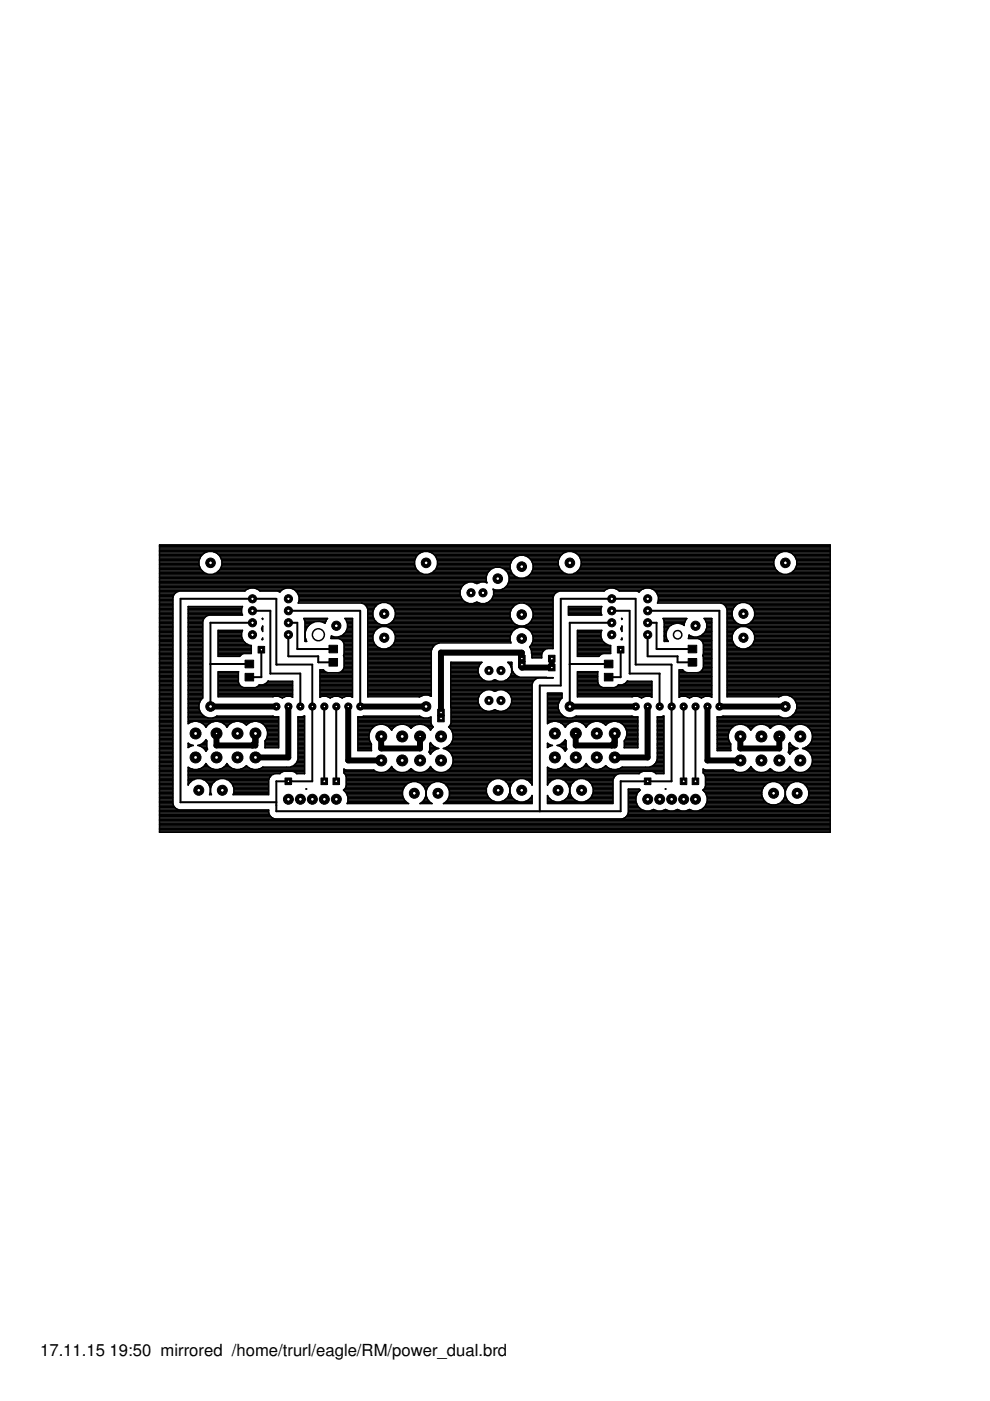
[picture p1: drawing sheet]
<svg xmlns="http://www.w3.org/2000/svg" width="210mm" height="297mm" viewBox="0 0 210 297" stroke-linecap="round" stroke-linejoin="round" font-family="sans-serif">
<defs><g id="words">
<g font-size="3.5">
<text x="8.5" y="287.5">17.11.15</text>
<text x="23.2" y="287.5">19:50 mirrored /home/trurl/eagle/RM/power_dual.brd</text>
</g>
</g></defs>
<g fill="none" stroke="#000" stroke-width=".32">
<path d="M33.8 115.5h142.2v60.9h-142.2zM33.8 120h8.4M33.8 119.7h8.4M33.8 119.4h8.4M33.8 119.1h8.4M33.8 118.9h8.4M33.8 118.6h8.5M33.8 118.3h8.6M33.8 118.1h8.7M33.8 117.8h8.9M33.8 117.5h9.2M33.8 117.2h9.5"/>
<path d="M33.8 117h10.2M33.8 116.7h142.2M33.8 116.4h142.2M33.8 116.2h142.2M33.8 115.9h142.2M33.8 115.6h142.2M45.3 117h44.4M45.9 117.2h43.1M46.2 117.5h42.5M46.5 117.8h42M46.7 118.1h41.5M46.8 118.3h41.3"/>
<path d="M46.9 118.6h41.1M47 120h41M47.1 119.7h40.8M47.1 119.4h40.8M47.1 119.1h40.8M47.1 118.9h40.8M91 117h29.2M91.6 117.2h27.9M91.9 117.5h27.3M92.2 117.8h17.8M92.4 118.1h16.9M92.5 118.3h16.5"/>
<path d="M92.6 118.6h16.1M92.7 120h15.5M92.8 119.7h15.4M92.8 119.4h15.5M92.8 119.1h15.6M92.8 118.9h15.7M108.2 119.7a2.48 2.48 0 0 0 2.4 2.9 2.48 2.48 0 0 0 2.4-2.9M108.2 119.7a2.48 2.48 0 0 1 2.4-2 2.48 2.48 0 0 1 2.4 2M111.3 117.8h7.6M111.9 118.1h6.8M112.2 118.3h6.4M112.5 118.6h6"/>
<path d="M112.7 118.9h5.7M112.8 119.1h5.6M112.9 119.4h5.5M113 120h5.4M113 119.7h5.4M121.4 117h44.5M122.1 117.2h43.1M122.4 117.5h42.5M122.7 117.8h41.9M122.9 118.1h41.5M123 118.3h41.3M123.1 118.6h41.1"/>
<path d="M123.2 120h40.9M123.2 119.7h40.9M123.2 119.4h40.9M123.2 119.1h40.9M123.2 118.9h40.9M167.1 117h8.9M167.8 117.2h8.2M168.1 117.5h7.9M168.4 117.8h7.6M168.6 118.1h7.4M168.7 118.3h7.3M168.8 118.6h7.2"/>
<path d="M168.9 120h7.1M168.9 119.7h7.1M168.9 119.4h7.1M168.9 119.1h7.1M168.9 118.9h7.1M33.8 131.1h2.9M33.8 134.7h2.9M33.8 136.9h2.9M33.8 133.6h2.9M33.8 132.5h2.9M33.8 120.2h8.6M33.8 136.3h2.9"/>
<path d="M33.8 139.9h2.9M33.8 139.6h2.9M33.8 139.3h2.9M33.8 139.1h2.9M33.8 138.8h2.9M33.8 138.5h2.9M33.8 138.3h2.9M33.8 138h2.9M33.8 137.7h2.9M33.8 137.4h2.9M33.8 137.2h2.9M33.8 136.6h2.9"/>
<path d="M33.8 136.1h2.9M33.8 135.8h2.9M33.8 135.5h2.9M33.8 135.3h2.9M33.8 135h2.9M33.8 134.4h2.9M33.8 134.2h2.9M33.8 133.9h2.9M33.8 133.3h2.9M33.8 133.1h2.9M33.8 132.8h2.9M33.8 132.2h2.9"/>
<path d="M33.8 132h2.9M33.8 131.7h2.9M33.8 131.4h2.9M33.8 130.9h2.9M33.8 130.6h2.9M33.8 130.3h2.9M33.8 130.1h2.9M33.8 129.8h2.9M33.8 129.5h2.9M33.8 129.2h2.9M33.8 129h2.9M33.8 128.7h2.9"/>
<path d="M33.8 128.4h2.9M33.8 128.2h2.9M33.8 127.9h2.9M33.8 127.6h2.9M33.8 127.3h2.9M33.8 127.1h2.9M33.8 126.8h2.9M33.8 126.5h2.9M33.8 126.2h3M33.8 126h3.2M33.8 125.7h3.4M33.8 125.4h3.9"/>
<path d="M33.8 125.2h18.3M33.8 124.9h18.7M33.8 124.6h64M33.8 124.3h64.2M33.8 124.1h64.4M33.8 123.8h64.7M33.8 123.5h65.3M33.8 123.3h69.3M33.8 123h69.3M33.8 122.7h69.3M33.8 122.4h69.3M33.8 122.2h69.3"/>
<path d="M33.8 121.9h69.4M33.8 121.6h10M33.8 121.3h9.4M33.8 121.1h9.1M33.8 120.8h8.8M33.8 120.5h8.7M39.9 131.1h3.3M39.9 134.7h3.1M39.9 136.9h3.1M39.9 133.6h3.1M39.9 132.5h3.1M39.9 136.3h3.1"/>
<path d="M39.9 139.9h3.1M39.9 139.6h3.1M39.9 139.3h3.1M39.9 139.1h3.1M39.9 138.8h3.1M39.9 138.5h3.1M39.9 138.3h3.1M39.9 138h3.1M39.9 137.7h3.1M39.9 137.4h3.1M39.9 137.2h3.1M39.9 136.6h3.1"/>
<path d="M39.9 136.1h3.1M39.9 135.8h3.1M39.9 135.5h3.1M39.9 135.3h3.1M39.9 135h3.1M39.9 134.4h3.1M39.9 134.2h3.1M39.9 133.9h3.1M39.9 133.3h3.1M39.9 133.1h3.1M39.9 132.8h3.1M39.9 132.2h3.1"/>
<path d="M39.9 132h3.1M39.9 131.7h3.1M39.9 131.4h3.2M39.9 130.9h3.6M39.9 130.6h3.9M39.9 130.3h11.5M39.9 130.1h11.4M39.9 129.8h11.3M39.9 129.5h11.3M39.9 129.2h11.3M39.9 129h11.3M39.9 128.7h11.5"/>
<path d="M43 131.7l.2-.6 .5-.4 .6-.3h7.1l-.2-.5v-.9l.2-.4h-11.5v24.8a2.54 2.54 0 0 1 3.8 .8 2.56 2.56 0 0 1 4.4 0 2.54 2.54 0 0 1 4.1-.4 2.58 2.58 0 0 1 2.7-.8 2.58 2.58 0 0 1 1.8 2.2M43 131.7v16.3l-.4 .4-.4 .9v1M45.5 121.6h44M46.1 121.3h42.8M46.2 134.7h5M46.2 136.3h5.8M46.2 139.1h4.7M46.2 138.8h5M46.2 138.5h7.1M46.2 138.3h7.1M46.2 138h7.1M46.2 137.7h7.1"/>
<path d="M46.2 137.4h7.1M46.2 137.2h7.1M46.2 136.6h6.3M46.2 136.1h5.6M46.2 135.8h5.3M46.2 135.5h5.2M46.2 135.3h5.1M46.2 135h5M46.2 134.4h5M46.2 134.2h5M46.2 133.9h5.1M46.3 121.1h42.3"/>
<path d="M46.6 120.8h41.7M46.8 120.5h41.4M46.9 120.2h41.2M51.2 135v-.9l.2-.5h-5.2v5.6h4.6l.9-.6h1.6v-1.7h-7.1M51.2 135l.4 .9 .6 .6 .9 .4M54.5 124.9h5.7M54.9 125.2h4.8M55.5 133.3h.2M55.6 133.1h.1M55.6 133.6h.1M55.6 135.5h.1M55.6 131.1l.1 .2z"/>
<path d="M55.7 132.8h.1M55.7 132.7v1.2l-.2-.6zM55.7 135.3v.3h-.2zM59.1 125.4h.3M62.1 124.9h35.6M62.6 125.2h35M62.8 125.4h34.8M63.1 125.7h34.5M63.2 126h34.4M63.3 126.2h34.3M63.3 127.6h35.3M63.4 127.3h34.9"/>
<path d="M63.4 127.1h34.6M63.4 126.8h34.4M63.4 126.5h34.3M64.5 131.4h4.7M64.7 131.7l-.3-.6h5l-.5 1a2.79 2.79 0 0 0-3.8 1M64.7 131.7v4.3h.3l-.3-.9M64.7 134.7h.1M64.7 133.6h.2M64.7 132.5h.9M64.7 135.8h.3M64.7 135.5h.2M64.7 135.3h.1"/>
<path d="M64.7 135h.1M64.7 134.4h.1M64.7 134.2h.1M64.7 133.9h.1M64.7 133.3h.3M64.7 133.1h.4M64.7 132.8h.6M64.7 132.2h1.2M64.7 132h1.7M64.7 131.7h4.4M65.1 133.1l-.4 .9M68.6 132h.4"/>
<path d="M70.2 135.3h4.5M70.3 135h.3M71.9 135h2.8M72.2 135.5h2.5M72.5 135.8h2.2M72.6 134.7h2.1M72.6 134.7a2.35 2.35 0 0 0 .5-3.6h1.6v16.7M72.6 134.7l-.8 .3h-1l-.5-.2-.1 .6h1.6l.9 .6 .3 .5v2.2l-.2 .3 .2 .3v2.2M72.8 136.1h1.9M72.9 139.1h1.8M72.9 136.3h1.8M72.9 134.4h1.8"/>
<path d="M72.9 138.8h1.8M73 136.9h1.7M73 139.9h1.7M73 139.6h1.7M73 139.3h1.7M73 138.5h1.7M73 138.3h1.7M73 138h1.7M73 137.7h1.7M73 137.4h1.7M73 137.2h1.7M73 136.6h1.7"/>
<path d="M73.2 134.2h1.5M73.4 133.9h1.3M73.4 131.4h1.3M73.5 133.6h1.2M73.5 131.7h1.2M73.6 132h1.1M73.6 133.3h1.1M73.7 132.5h1M73.7 133.1h1M73.7 132.8h1M73.7 132.2h1M76.7 127.9h3.9"/>
<path d="M77.3 128.2h2.7M77.6 128.4h2.2M77.8 128.7h1.7M77.9 129h1.4M78 131.1h1.3M78 134.7h1.1M78 136.9h1.8M78 133.6h1.7M78 132.5h31.6M78 136.3h1.3M78 139.9h13.4M78 139.6h13.4"/>
<path d="M78 139.3h13.4M78 139.1h13.4M78 138.8h13.4M78 138.5h13.4M78 138.3h13.4M78 138h13.4M78 137.7h13.5M78 137.4h2.6M78 137.2h2M78 136.6h1.5M78 136.1h1.2M78 135.8h1.1"/>
<path d="M78 135.5h1.1M78 135.3h1.1M78 135h1.1M78 134.4h1.2M78 134.2h1.3M78 133.9h1.4M78 133.3h1.9M78 133.1h2.4M78 132.8h39.3M78 132.2h2.3M78 132h1.9M78 131.7h1.7"/>
<path d="M78 131.4h1.4M78 130.9h1.2M78 130.6h1.1M78 130.3h1.1M78 130.1h1.1M78 129.8h1.1M78 129.5h1.1M78 129.2h1.2M79.1 130.6a2.43 2.43 0 0 1 2.3-2.9 2.43 2.43 0 0 1 2.4 2.9M79.1 130.6l.3 .9 .7 .6 .9 .4M82.3 127.9h16.9M82.3 137.4h9.4"/>
<path d="M82.5 133.1h27.3M82.5 132.2h26.6M82.8 128.2h26.6M82.9 137.2h8.9M83 133.3h26.2M83 132h25.8M83.1 128.4h25.9M83.1 136.9h9M83.2 133.6h25.7M83.2 131.7h25.4M83.4 136.6h9M83.4 128.7h25.4"/>
<path d="M83.5 133.9h25.1M83.5 131.4h24.9M83.5 136.3h24.9a2.45 2.45 0 0 1 2.7-3.4 2.45 2.45 0 0 1 1.2 4.2l.4 .9M83.5 129h25M83.6 131.1h24.7M83.6 134.2h24.9M83.7 129.2h24.7M83.7 136.1h24.6M83.7 134.4h24.7M83.7 130.9h24.5M83.8 135.8h24.4M83.8 129.5h24.5"/>
<path d="M83.8 134.7h24.4M83.8 130.6l-.3 .9-.7 .6-.9 .4M83.8 135.5h24.4M83.8 135.3h24.4M83.8 135h24.4M83.8 130.6h24.4M83.8 130.3h24.4M83.8 130.1h24.4M83.8 129.8h24.4M91.2 121.6h12.1M91.4 138v9.6l-.6-.2h-.9l-1 .3M91.8 121.3h11.7"/>
<path d="M92 121.1h11.7M92.3 120.8h11.7M92.5 120.5h11.9M92.6 120.2h15.6M93.1 136.3l-.8 .3-.5 .6-.4 .8M98.6 127.6l.8 .4h.9l.8-.4 .8 .4h.9l.9-.4M100.5 127.9h1.2M100.6 123.5h1M103.1 127.9h7M103.1 123.5h.1M103.5 121.3l-.4 .9 .2 1.4-.5-.2h-.9l-.8 .3a2.32 2.32 0 0 0-3.2 .7 2.32 2.32 0 0 0 .7 3.2M103.7 127.6h13.6"/>
<path d="M104 127.3h13.3M104.2 127.1h13.1M104.4 126.8h12.9M104.5 126.5h12.8M104.6 126.2h12.8M104.6 125.2h23.6M104.7 126h12.9M104.7 125.7h13.2M104.7 125.4h13.6M105 120.3l-.9 .3-.6 .7M106 120.3l.9 .3 .7 .7M106.6 124.9h22.1"/>
<path d="M106.6 120.5h1.6M107 124.6h69M107.1 120.8h1.1M107.3 124.3h68.7M107.3 121.1h1.1M107.6 121.3l.3 .9v1l-.3 .9M107.6 124.1a2.37 2.37 0 0 1-3.1 .8 2.22 2.22 0 0 1-.8 2.7M107.6 124.1h68.4M107.6 121.3h.9M107.7 123.8h68.3M107.7 121.6h.9M107.8 123.5h68.2"/>
<path d="M107.8 121.9h1.1M107.9 123.3h68.1M107.9 122.2h1.3M107.9 123h68.1M107.9 122.7h68.1M107.9 122.4h1.8M108.2 129.8a2.48 2.48 0 0 0 2.4 3 2.48 2.48 0 0 0 2.4-3M108.2 129.8a2.48 2.48 0 0 1 2.4-2 2.48 2.48 0 0 1 2.4 2M111.1 127.9h6.2M111.4 133.1h5.9M111.4 122.4h64.6M111.6 132.5h5.7"/>
<path d="M111.8 128.2h5.5M112 133.3h5.3M112 122.2h64M112.1 132.2h5.2M112.2 128.4h5.1M112.3 133.6h5M112.3 121.9h63.7M112.3 137.2h5M112.4 132h4.9M112.4 128.7h4.9M112.5 137.4h4.8M112.5 136.9h4.8"/>
<path d="M112.5 133.9h4.8M112.6 137.7h2.9M112.6 121.6h7.3M112.6 131.7h4.7M112.7 129h4.6M112.7 138.5l.1 1h2.1a1.58 1.58 0 0 1 1.1-2h1.3v-10.9l.2-.6 .5-.4 .6-.3h9.5a2.18 2.18 0 0 1 3.2 0h3.8l.4 .2a2.29 2.29 0 0 1 3-.5 2.29 2.29 0 0 1 .9 2.9h13.5l.6 .2 .4 .5 .3 .6v18.5h10.9M112.7 138v.5M112.7 138.3h2.3M112.7 138h2.5M112.7 138.5h2.2M112.7 136.6h4.6M112.7 134.2h4.6"/>
<path d="M112.7 121.3h6.7M112.8 131.4h4.5M112.8 139.3h2.1M112.8 139.1h2.1M112.8 138.8h2.1M112.8 129.2h4.5M112.8 136.3h4.5M112.8 134.4h4.5M112.9 121.1h6.2M112.9 131.1h4.4M112.9 129.5h4.4M112.9 134.7h4.4"/>
<path d="M112.9 136.1h4.4M113 120.8h5.8M113 130.9h4.3M113 129.8h4.3M113 120.2h5.5M113 135.8h4.3M113 135.5h4.3M113 135.3h4.3M113 135h4.3M113 130.6h4.3M113 130.3h4.3M113 130.1h4.3"/>
<path d="M113 120.5h5.7M120.5 128.6h7.1l-.2 .4v.9l.2 .5h-7.1zM120.5 130.3h7.1M120.5 130.1h6.9M120.5 129.8h6.9M120.5 129.5h6.9M120.5 129.2h6.9M120.5 129h6.9M120.5 128.7h7M121.7 121.6h43.9M122.2 121.3h42.9M122.4 134.7h5"/>
<path d="M122.4 136.9h7.1v1.7h-1.6l-.6 .2M122.4 136.3h5.8M122.4 139.1h4.7M122.4 138.8h4.9M122.4 138.5h7.1M122.4 138.3h7.1M122.4 138h7.1M122.4 137.7h7.1M122.4 137.4h7.1M122.4 137.2h7.1M122.4 136.6h6.3M122.4 136.1h5.6"/>
<path d="M122.4 135.8h5.3M122.4 135.5h5.2M122.4 135.3h5.1M122.4 135h5M122.4 134.4h5M122.4 134.2h5M122.4 133.9h5.1M122.5 121.1h42.3M122.8 120.8h41.7M122.9 120.5h41.5M123 120.2h41.3M127.4 135l.3 .9 .7 .6 .8 .4"/>
<path d="M127.4 135v-.9l.2-.5h-5.2v5.6h4.6l.3-.4M130.6 124.9h5.7M131.1 125.2h4.8M131.7 133.3h.2M131.7 133.1h.2M131.8 133.6h.1M131.8 135.5h.1M131.8 131.1l.1 .2zM131.8 132.8h.1M131.9 135.3v.3h-.2zM131.9 132.7v1.2l-.3-.6zM135.3 125.4h.3"/>
<path d="M138.3 124.9h37.7M138.7 125.2h37.3M139 125.4h37M139.3 125.7h36.7M139.4 126h36.6M139.5 126.2h36.5M139.5 127.6h36.5M139.6 127.3h36.4M139.6 127.1h36.4M139.6 126.8h36.4M139.6 126.5h36.4M140.7 131.4h4.7"/>
<path d="M140.8 131.7l-.2-.6h5l-.5 1.1v.4a2.39 2.39 0 0 0-3.7 1M140.8 131.7v4.3h.9l-.3-.5-.2-.9 .2-1M140.8 134.7h.4M140.8 133.6h.6M140.8 132.5h1.5M140.8 135.8h.8M140.8 135.5h.6M140.8 135.3h.5M140.8 135h.5M140.8 134.4h.4M140.8 134.2h.5M140.8 133.9h.5"/>
<path d="M140.8 133.3h.8M140.8 133.1h.9M140.8 132.8h1.1M140.8 132.2h2.1M140.8 132h4.4M140.8 131.7h4.5M144.4 132.2h.7M144.9 132.5h.2M146 135.3h4.9M146 135h.8M148.1 135h2.8M148.3 135.5h2.6"/>
<path d="M148.7 135.8h2.2M148.8 134.7h2.1M148.8 134.7a2.37 2.37 0 0 0 .5-3.6h1.6v16.7M148.8 134.7a2.47 2.47 0 0 1-2.7 0l-.1 .7h2l.9 .6 .2 .5v2.2l-.1 .3 .1 .3v2.2M148.9 136.1h2M149 139.1h1.9M149.1 136.3h1.8M149.1 134.4h1.8M149.1 138.8h1.8M149.1 136.9h1.8M149.1 139.9h1.8M149.1 139.6h1.8"/>
<path d="M149.1 139.3h1.8M149.1 138.5h1.8M149.1 138.3h1.8M149.1 138h1.8M149.1 137.7h1.8M149.1 137.4h1.8M149.1 137.2h1.8M149.1 136.6h1.8M149.3 134.2h1.6M149.5 131.4h1.4M149.5 133.9h1.4M149.6 133.6h1.3"/>
<path d="M149.6 131.7h1.3M149.8 133.3h1.1M149.8 132h1.1M149.8 132.5h1.1M149.8 133.1h1.1M149.8 132.8h1.1M149.8 132.2h1.1M152.9 127.9h3.9M153.5 128.2h2.7M153.8 128.4h2.1M154 128.7h1.7M154.1 129h1.4"/>
<path d="M154.2 131.1h1.2M154.2 134.7h1M154.2 136.9h1.7M154.2 133.6h1.6M154.2 132.5h21.8M154.2 136.3h1.3M154.2 139.9h21.8M154.2 139.6h21.8M154.2 139.3h21.8M154.2 139.1h21.8M154.2 138.8h21.8M154.2 138.5h21.8"/>
<path d="M154.2 138.3h21.8M154.2 138h21.8M154.2 137.7h21.8M154.2 137.4h2.6M154.2 137.2h2M154.2 136.6h1.5M154.2 136.1h1.2M154.2 135.8h1.1M154.2 135.5h1M154.2 135.3h1M154.2 135h1M154.2 134.4h1.1"/>
<path d="M154.2 134.2h1.3M154.2 133.9h1.4M154.2 133.3h1.9M154.2 133.1h2.3M154.2 132.8h21.8M154.2 132.2h2.3M154.2 132h1.9M154.2 131.7h1.6M154.2 131.4h1.4M154.2 130.9h1.1M154.2 130.6h1M154.2 130.3h1"/>
<path d="M154.2 130.1h1M154.2 129.8h1M154.2 129.5h1.1M154.2 129.2h1.2M155.2 130.6a2.43 2.43 0 0 1 2.4-2.9 2.43 2.43 0 0 1 2.4 2.9M155.2 130.6l.4 .9 .7 .6 .8 .4M158.4 127.9h17.6M158.5 137.4h17.5M158.7 133.1h17.3M158.7 132.2h17.3M159 137.2h17M159 128.2h17"/>
<path d="M159.1 133.3h16.9M159.1 132h16.9M159.3 136.9h16.7M159.3 128.4h16.7M159.4 133.6h16.6M159.4 131.7h16.6M159.6 128.7h16.4M159.6 136.6h16.4M159.7 133.9h16.3M159.7 131.4h16.3M159.7 136.3h16.3M159.7 129h16.3"/>
<path d="M159.8 131.1h16.2M159.8 134.2h16.2M159.8 136.1h16.2M159.8 129.2h16.2M159.9 134.4h16.1M159.9 130.9h16.1M159.9 129.5h16.1M160 135.8h16M160 134.7h16M160 130.6l-.4 .9-.6 .6-.9 .4M160 135.5h16M160 135.3h16"/>
<path d="M160 135h16M160 130.6h16M160 130.3h16M160 130.1h16M160 129.8h16M167.4 121.6h8.6M167.9 121.3h8.1M168.2 121.1h7.8M168.5 120.8h7.5M168.6 120.5h7.4M168.8 120.2h7.2M33.8 142.6h2.9"/>
<path d="M33.8 143.7h2.9M33.8 140.4h2.9M33.8 150.8h2.9M33.8 147h2.9M33.8 159.8h2.9M33.8 159.5h2.9M33.8 159.3h2.9M33.8 159h2.9M33.8 158.7h2.9M33.8 158.4h2.9M33.8 158.2h2.9M33.8 157.9h2.9"/>
<path d="M33.8 157.6h2.9M33.8 157.4h2.9M33.8 157.1h2.9M33.8 156.8h2.9M33.8 156.5h2.9M33.8 156.3h2.9M33.8 156h2.9M33.8 155.7h2.9M33.8 155.4h2.9M33.8 155.2h2.9M33.8 154.9h2.9M33.8 154.6h2.9"/>
<path d="M33.8 154.3h2.9M33.8 154.1h2.9M33.8 153.8h2.9M33.8 153.5h2.9M33.8 153.2h2.9M33.8 153h2.9M33.8 152.7h2.9M33.8 152.4h2.9M33.8 152.2h2.9M33.8 151.9h2.9M33.8 151.6h2.9M33.8 151.3h2.9"/>
<path d="M33.8 151.1h2.9M33.8 150.5h2.9M33.8 150.3h2.9M33.8 150h2.9M33.8 149.7h2.9M33.8 149.4h2.9M33.8 149.2h2.9M33.8 148.9h2.9M33.8 148.6h2.9M33.8 148.3h2.9M33.8 148.1h2.9M33.8 147.8h2.9"/>
<path d="M33.8 147.5h2.9M33.8 147.3h2.9M33.8 146.7h2.9M33.8 146.4h2.9M33.8 146.2h2.9M33.8 145.9h2.9M33.8 145.6h2.9M33.8 145.4h2.9M33.8 145.1h2.9M33.8 144.8h2.9M33.8 144.5h2.9M33.8 144.3h2.9"/>
<path d="M33.8 144h2.9M33.8 143.4h2.9M33.8 143.2h2.9M33.8 142.9h2.9M33.8 142.3h2.9M33.8 142.1h2.9M33.8 141.8h2.9M33.8 141.5h2.9M33.8 141.2h2.9M33.8 141h2.9M33.8 140.7h2.9M33.8 140.2h2.9"/>
<path d="M39.9 142.6h3.1M39.9 143.7h3.1M39.9 140.4h3.1M39.9 150.8h2.5M39.9 147h3.1M39.9 157.6l1.1 .5-1.1 .4zM39.9 158.4h.1M39.9 158.2h.6M39.9 157.9h.5M39.9 157.6h.1M39.9 153.2h.3M39.9 153h1"/>
<path d="M39.9 152.7h19.2M39.9 152.4h19.2M39.9 152.2h4.1M39.9 151.9h3.4M39.9 151.6h3.1M39.9 151.3h2.8M39.9 151.1h2.6M39.9 150.5h2.4M39.9 150.3h2.3M39.9 150h2.3M39.9 149.7h2.3M39.9 149.4h2.3"/>
<path d="M39.9 149.2h2.3M39.9 148.9h2.5M39.9 148.6h2.6M39.9 148.3h2.8M39.9 148.1h3M39.9 147.8h3.1M39.9 147.5h3.1M39.9 147.3h3.1M39.9 146.7h3.1M39.9 146.4h3.1M39.9 146.2h3.1M39.9 145.9h3.1"/>
<path d="M39.9 145.6h3.1M39.9 145.4h3.1M39.9 145.1h3.1M39.9 144.8h3.1M39.9 144.5h3.1M39.9 144.3h3.1M39.9 144h3.1M39.9 143.4h3.1M39.9 143.2h3.1M39.9 142.9h3.1M39.9 142.3h3.1M39.9 142.1h3.1"/>
<path d="M39.9 141.8h3.1M39.9 141.5h3.1M39.9 141.2h3.1M39.9 141h3.1M39.9 140.7h3.1M39.9 140.2h3.1M42 153h3.4M42.2 150.3a2.49 2.49 0 0 0 3.8 1.5M42.4 158.2h1.4M42.4 157.9l-.5 .2a2.32 2.32 0 0 1 1.8 1.2M42.5 157.9h1.3M42.7 153.2h1.9"/>
<path d="M42.9 158.4h.9M42.9 157.6h.9M43.1 153.5h1.1M43.2 158.7h.7M43.2 157.4h.6M43.4 153.8h.6M43.5 159h.4M43.5 157.1h.3M43.6 154.1h.2M43.7 159.3h.1M43.8 157.1l-.1-.3-.7 .8-.6 .3M43.8 158.5l.2 .3-.3 .5"/>
<path d="M43.8 157.1v1.4M43.8 157.1h.1M45.3 152.2h13.8M45.9 151.9h12.1M46 151.8l13.1 .2v6.5h-2.9M46 151.8v.1M46.2 142.6h4.3M46.2 142.4h4.4l-.1 2.3 .7 .9 .5 .2h2.4l.5-.2 .4-.4a1.67 1.67 0 0 0 1.9-.8h5.1v3.4a2.21 2.21 0 0 0-2.2 .2l-.8-.4-1.1 .1h-11.7zM46.2 143.7h4.3M46.2 147h15.8M46.2 147.5h15.8M46.2 147.3h15.8"/>
<path d="M46.2 146.7h15.8M46.2 146.4h15.8M46.2 146.2h15.8M46.2 145.9h15.8M46.2 145.6h5M46.2 145.4h4.7M46.2 145.1h4.5M46.2 144.8h4.4M46.2 144.5h4.3M46.2 144.3h4.3M46.2 144h4.3M46.2 143.4h4.3"/>
<path d="M46.2 143.2h4.3M46.2 142.9h4.3M46.4 153h3.4M47.1 153.2h2M47.6 153.5h1.1M47.8 153.8h.6M48 154.1h.2M50.9 153h2.7M51.6 153.2h1.3M52 153.5h.5M54.5 145.6h7.5M54.7 153h4.4"/>
<path d="M54.8 145.4h7.2M55.4 153.2h3.7M55.8 153.5h3.3M56.1 145.1h5.9M56.1 153.8h3M56.2 157.1h.1M56.2 157.1v1.4M56.2 158.4h2.9M56.2 158.2h2.9M56.2 157.9h2.9M56.2 157.6h2.9M56.2 157.4h2.9"/>
<path d="M56.2 157.1h2.9M56.3 154.1h2.8M56.4 156.8h2.7M56.5 154.3h2.6M56.5 144.8h5.5M56.5 156.5h2.6M56.6 156.5l-.4 .6M56.6 154.6h2.5M56.6 156.3h2.5M56.6 154.9h2.5M56.7 156h2.4M56.7 155.2l-.1 1.3"/>
<path d="M56.7 155.7h2.4M56.7 155.4h2.4M56.7 155.2h2.4M56.8 144.5h5.2M59.5 147.8h.8M62 147.8h.1M63.2 159.8h1.4M63.2 159.5h1.4M63.2 159.3h1.4M63.2 159h1.4M63.2 158.7h1.4M63.2 158.4h1.4"/>
<path d="M63.2 158.2h1.4M63.2 157.9h1.4M63.2 157.6h1.4M63.2 157.4h1.4M63.2 157.1h1.4M63.2 156.8h1.4M63.2 156.5h1.4M63.2 156.3h1.4M63.2 156h1.4M63.2 155.7h1.4M63.2 155.4h1.4M63.2 155.2h1.4"/>
<path d="M63.2 154.9h1.4M63.2 154.6h1.4M63.2 154.3h1.4M63.2 154.1h1.4M63.2 153.8h1.4M63.2 153.5h1.4M63.2 153.2h1.4M63.2 153h1.4M63.2 152.7h1.4M63.2 152.4h1.4M63.2 152.2h1.4M64.3 151.9h.3"/>
<path d="M67.8 142.6h6.9M67.8 147.8a2.18 2.18 0 0 1 2.2 .2 2.35 2.35 0 0 1 2.6 0l.8-.4h.9l.4 .2M67.8 143.7h6.9M67.8 147h6.9M67.8 147.8h.1M67.8 147.5h6.9M67.8 147.3h6.9M67.8 146.7h6.9M67.8 146.4h6.9M67.8 146.2h6.9M67.8 145.9h6.9M67.8 145.6h6.9"/>
<path d="M67.8 145.4h6.9M67.8 145.1h6.9M67.8 144.8h6.9M67.8 144.5h6.9M67.8 144.3h6.9M67.8 144h6.9M67.8 143.4h6.9M67.8 143.2h6.9M67.8 142.9h6.9M67.8 142.3h1.1M67.8 142.1h.8M69.5 142.6l-.6-.2-.3-.4h-.8v5.8"/>
<path d="M69.6 147.8h.8M72.2 147.8h.8M72.4 142.3h2.3M72.7 142.1h2M72.8 141.8h1.9M73 141.5l-.3 .5-.4 .4-.5 .2M73 140.4h1.7M73 141.5h1.7M73 141.2h1.7M73 141h1.7M73 140.7h1.7M73 140.2h1.7"/>
<path d="M74.7 147.8h.1M75.9 152h.1M75.9 152v7.2h2.9l-.1-1.5M75.9 159h2.8M75.9 158.7h2.8M75.9 158.4h2.8M75.9 158.2h2.8M75.9 157.9h2.8M75.9 157.6h2.8M75.9 157.4h2.6M75.9 157.1h2.5M75.9 156.8h2.4"/>
<path d="M75.9 156.5h2.3M75.9 156.3h2.3M75.9 156h2.3M75.9 155.7h2.4M75.9 155.4h2.4M75.9 155.2h2.5M75.9 154.9h2.6M75.9 154.6h2.8M75.9 154.3h3.1M75.9 154.1h3.3M75.9 153.8h3.8M75.9 153.5h15.6"/>
<path d="M75.9 153.2h15.5M75.9 153h15.5M75.9 152.7h15.5M75.9 152.4h15.5M75.9 152.2h13.8M77 151.9h12M78 142.6h13.4M78 143.7h13.4M78 140.4h13.4M78 147h13.4M78 147.5h11.5M78 147.3h13.4"/>
<path d="M78 146.7h13.4M78 146.4h13.4M78 146.2h13.4M78 145.9h13.4M78 145.6h13.4M78 145.4h13.4M78 145.1h13.4M78 144.8h13.4M78 144.5h13.4M78 144.3h13.4M78 144h13.4M78 143.4h13.4"/>
<path d="M78 143.2h13.4M78 142.9h13.4M78 142.3h13.4M78 142.1h13.4M78 141.8h13.4M78 141.5h13.4M78 141.2h13.4M78 141h13.4M78 140.7h13.4M78 140.2h13.4M78.4 155.2a2.65 2.65 0 0 0 .3 2.5M78.7 157.7l.1 .1"/>
<path d="M79.2 154.1l-.8 1.1M79.2 154.1a2.62 2.62 0 0 1 3.2 0M81.9 153.8h2.3M82.4 154.1l.6 .7 .7-.7M82.4 154.1h1.3M82.7 154.3h.7M82.9 154.6h.2M83.7 154.1a2.6 2.6 0 0 1 3.1 0M86.3 153.8h1.7M86.8 154.1l.3 .3 .4-.3M86.8 154.1h.7M87.1 154.3h.1"/>
<path d="M87.5 154.1a2.6 2.6 0 0 1 3.1 0M88.9 151.8h-11.8l-1.2 .2M88.9 151.8l1 .4h.9l.6-.2v1.3l.5 .8-.6 .7-.7-.7M88.9 151.8l.1 .1M88.9 147.7h-10.9v-18.5l-.3-.6-.4-.5-.6-.2h-13.5a2.28 2.28 0 0 0-.9-2.9 2.28 2.28 0 0 0-2.9 .5l-.5-.2h-3.8a2.18 2.18 0 0 0-3.2 0h-13.9l-.6 .3-.5 .4-.2 .6v43.8M88.9 147.7l.1 .1M90.1 153.8h1.5M90.6 154.1h1.2M90.9 154.3h.8M91 152.2h.4M91 159.5h.5M91 159.3h.8"/>
<path d="M91.1 157.7v.1M91.1 159h1.1M91.1 158.7h1.8M91.1 158.4h1.2M91.1 158.2h.8M91.1 157.9h.5M91.2 154.6h.2M91.2 157.6h.2M91.2 147.5h.2M91.2 159.8h.1M91.3 157.4a2.51 2.51 0 0 0 1.7 1.3 2.42 2.42 0 0 0-1.7 1.2l-.3-.4 .1-.4v-1.4zM94.1 158.7h18.7"/>
<path d="M94.7 158.4h18.1M94.8 159h18M95.1 158.2h17.7M95.2 159.3h17.6M95.2 154.1h17.6M95.4 154.3h17.4M95.4 157.9h17.4M95.4 153.8h17.4M95.5 159.5h17.3M95.5 153.5h17.3M95.6 142.6h5.8M95.6 143.7h6.4"/>
<path d="M95.6 147h6.4M95.6 149.7h6.1M95.6 149.4h6M95.6 149.2h5.9M95.6 148.9h5.8M95.6 148.6h5.8M95.6 148.3h5.8M95.6 148.1h5.8M95.6 147.8h5.9M95.6 147.5h6M95.6 147.3h6.1M95.6 146.7h6.7"/>
<path d="M95.6 146.4h7.1M95.6 146.2h17.2M95.6 145.9h17.2M95.6 145.6h17.2M95.6 145.4h17.2M95.6 145.1h17.2M95.6 144.8h17.3M95.6 144.5h17.4M95.6 144.3h7.1M95.6 144h6.6M95.6 143.4h6.1M95.6 143.2h6"/>
<path d="M95.6 142.9h5.9M95.6 142.3h5.8M95.6 142.1h5.8M95.6 141.8h5.8M95.6 141.5h5.9M95.6 141.2h6M95.6 141h6.1M95.6 140.7h6.3M95.6 154.6h17.2M95.6 150h6.3M95.6 150.8h17.2M95.6 157.6h17.2"/>
<path d="M95.6 153.2h17.2M95.6 153h17.2M95.6 152.7h17.2M95.6 152.4h17.2M95.6 152.2h17.2M95.6 151.9h17.2M95.6 151.6h17.2M95.6 151.3h17.2M95.6 151.1h17.2M95.6 150.5h6.9M95.6 150.3h6.6M95.7 159.8h17.1"/>
<path d="M95.8 154.9h17M95.8 157.4h17M95.9 155.2a2.58 2.58 0 0 1-1.9 3.5 2.51 2.51 0 0 1 2.1 2.2M95.9 155.2h16.9M95.9 157.1h16.9M96 156.8h16.8M96 155.4h16.8M96.1 155.7h16.7M96.1 156.5h16.7M96.1 156.3h16.7M96.1 156h16.7M101.4 142.6v-.9l.3-.8 .5-.5h-6.6v12.9l-.5 .8 .8 1.1"/>
<path d="M101.4 142.6a2.32 2.32 0 0 0 3.5 1.5 2.32 2.32 0 0 0 3.6-1.5M101.4 148.1a2.35 2.35 0 0 0 1.8 2.7M101.7 147.2l-.3 .9M101.7 147.2a2.31 2.31 0 0 1 3.2-.6 2.33 2.33 0 0 1 3.2 .6M104.1 150.8l.8-.3 .8 .3M104.6 146.4h.7M104.6 144.3h.6M104.8 150.5h.3M107.1 146.4h5.7M107.2 144.3h6.1M107.3 150.5h5.5M107.6 146.7h5.2"/>
<path d="M107.6 144h5.9M107.7 150.3h5.1M107.9 147h4.9M107.9 143.7h9.4M107.9 140.7h.6M108 150h4.8M108.1 147.2l.4 .9M108.1 147.3h4.7M108.2 143.4h1.6M108.2 141h.3M108.2 149.7h4.6M108.2 147.5h4.6"/>
<path d="M108.3 143.2h1M108.3 149.4h4.5M108.3 141.2h.2M108.4 147.8h4.4M108.4 142.9h.7M108.4 141.5h.1M108.4 149.2h4.4M108.5 142.6h.4M108.5 141.7l-.4-.8-.4-.5h.8v2.2M108.5 148.1a2.32 2.32 0 0 1-1.8 2.7M108.5 148.9h4.3M108.5 148.6h4.3"/>
<path d="M108.5 148.3h4.3M108.5 148.1h4.3M108.5 142.3h.2M108.5 142.1h.1M108.5 141.8h.1M108.5 141.9l.2 .5a2.27 2.27 0 0 0 1.5 1.2l5.8 .1M113.5 144l-.4 .4-.3 .6v21.5a2.5 2.5 0 0 0-3.8-.9 2.5 2.5 0 0 0 0 3.9 2.5 2.5 0 0 0 3.8-.8v1.7h-18.8a2.33 2.33 0 0 0 1.3-2.7M114.1 143.7l-.6 .3M116.1 150.8h2.5M116.1 157.6l1 .5-1 .4zM116.1 158.4h.1M116.1 158.2h.6"/>
<path d="M116.1 157.9h.5M116.1 157.6h.1M116.1 153.2h.3M116.1 153h1M116.1 152.7h19.1M116.1 152.4h19.1M116.1 152.2h4.1M116.1 151.9h3.4M116.1 151.6h3.1M116.1 151.3h2.8M116.1 151.1h2.6M116.1 150.5h2.4"/>
<path d="M116.1 150.3h2.3M116.1 150h2.3M116.1 149.7h2.3M116.1 149.4h2.3M116.1 149.2h2.3M116.1 148.9h2.4M116.1 148.6h2.6M116.1 148.3h2.7M116.1 148.1h3M116.1 147.8h3.1M116.1 147.5h3.1M116.1 147.3h3.1"/>
<path d="M117.3 143.7h.1M118.2 153h3.3M118.4 150.3a2.49 2.49 0 0 0 3.8 1.5M118.4 150.3v-1l.3-.9 .5-.4v-1h-3.1v6.4a2.54 2.54 0 0 1 3.7 .8 2.56 2.56 0 0 1 4.5 0 2.54 2.54 0 0 1 4.1-.4 2.58 2.58 0 0 1 2.7-.8 2.58 2.58 0 0 1 1.8 2.2M118.6 158.2h1.4M118.6 157.9l-.5 .2a2.32 2.32 0 0 1 1.7 1.2M118.6 157.9h1.4M118.9 153.2h1.9M119.1 158.4h.9M119.1 157.6h.9M119.3 153.5h1.1M119.4 158.7h.7"/>
<path d="M119.4 157.4h.6M119.6 153.8h.5M119.7 159h.3M119.7 157.1h.3M119.8 154.1h.1M119.8 159.3h.1M120 157.1l-.2-.3-.6 .8-.6 .3M120 157.1h.1M120 158.5l.2 .3-.4 .5M120 157.1v1.4M121.4 152.2h13.8M122.1 151.9h12"/>
<path d="M122.2 151.8h11.8l1.2 .2M122.2 151.8v.1M122.4 142.6h4.3M122.4 142.4h4.4l-.1 2.3 .2 .5 .4 .4 .6 .2h2.3l.9-.6a1.67 1.67 0 0 0 1.9-.8h5.2v3.4a2.21 2.21 0 0 0-2.2 .2l-.8-.4-1.2 .1h-11.6zM122.4 143.7h4.3M122.4 147h15.8M122.4 147.5h15.8M122.4 147.3h15.8M122.4 146.7h15.8M122.4 146.4h15.8M122.4 146.2h15.8M122.4 145.9h15.8"/>
<path d="M122.4 145.6h5M122.4 145.4h4.7M122.4 145.1h4.5M122.4 144.8h4.4M122.4 144.5h4.3M122.4 144.3h4.3M122.4 144h4.3M122.4 143.4h4.3M122.4 143.2h4.3M122.4 142.9h4.3M122.6 153h3.4M123.3 153.2h2"/>
<path d="M123.7 153.5h1.1M124 153.8h.6M124.2 154.1h.2M127 153h2.8M127.8 153.2h1.3M128.2 153.5h.5M130.7 145.6h7.5M130.9 153h4.3M131 145.4h7.2M131.6 153.2h3.6M132 153.5h3.2M132.2 145.1h6"/>
<path d="M132.2 153.8h3M132.4 157.1h.1M132.4 157.1v1.4M132.4 158.4h2.8M132.4 158.2h2.8M132.4 157.9h2.8M132.4 157.6h2.8M132.4 157.4h2.8M132.4 157.1h2.8M132.5 154.1h2.7M132.5 156.8h2.7M132.6 154.3h2.6"/>
<path d="M132.7 144.8h5.5M132.7 156.5h2.5M132.8 154.6h2.4M132.8 156.3h2.4M132.8 154.9h2.4M132.9 156h2.3M132.9 155.2h2.3M132.9 155.2v.7l-.5 1.2M132.9 155.7h2.3M132.9 155.4h2.3M132.9 144.5h5.3M135.2 152v6.5h-2.8"/>
<path d="M135.2 152h.1M135.6 147.8h.8M138.2 147.8h.1M139.4 159.8h1.4M139.4 159.5h1.4M139.4 159.3h1.4M139.4 159h1.4M139.4 158.7h1.4M139.4 158.4h1.4M139.4 158.2h1.4M139.4 157.9h1.4M139.4 157.6h1.4"/>
<path d="M139.4 157.4h1.4M139.4 157.1h1.4M139.4 156.8h1.4M139.4 156.5h1.4M139.4 156.3h1.4M139.4 156h1.4M139.4 155.7h1.4M139.4 155.4h1.4M139.4 155.2h1.4M139.4 154.9h1.4M139.4 154.6h1.4M139.4 154.3h1.4"/>
<path d="M139.4 154.1h1.4M139.4 153.8h1.4M139.4 153.5h1.4M139.4 153.2h1.4M139.4 153h1.4M139.4 152.7h1.4M139.4 152.4h1.4M139.4 152.2h1.4M140.5 151.9h.3M144 142.6h6.9M144 147.8a2.21 2.21 0 0 1 2.2 .2 2.35 2.35 0 0 1 2.6 0l.8-.4h.8l.5 .2M144 143.7h6.9"/>
<path d="M144 147h6.9M144 147.8h.1M144 147.5h6.9M144 147.3h6.9M144 146.7h6.9M144 146.4h6.9M144 146.2h6.9M144 145.9h6.9M144 145.6h6.9M144 145.4h6.9M144 145.1h6.9M144 144.8h6.9"/>
<path d="M144 144.5h6.9M144 144.3h6.9M144 144h6.9M144 143.4h6.9M144 143.2h6.9M144 142.9h6.9M144 142.3h1.1M144 142.1h.8M145.6 142.6l-.5-.2-.4-.4h-.7v5.8M145.8 147.8h.8M148.3 147.8h.8M148.6 142.3h2.3"/>
<path d="M148.9 142.1h2M149 141.8h1.9M149.1 141.5l-.2 .5-.4 .4-.5 .2M149.1 140.4h1.8M149.1 141.5h1.8M149.1 141.2h1.8M149.1 141h1.8M149.1 140.7h1.8M149.1 140.2h1.8M150.9 147.8h.1M152.1 159h2.8M152.1 158.7h2.8"/>
<path d="M152.1 158.4h2.8M152.1 158.2h2.8M152.1 157.9h2.8M152.1 157.6h2.8M152.1 157.4h2.6M152.1 157.1h2.5M152.1 156.8h2.4M152.1 156.5h2.3M152.1 156.3h2.3M152.1 156h2.3M152.1 155.7h2.3M152.1 155.4h2.4"/>
<path d="M152.1 155.2h2.5M152.1 154.9h2.6M152.1 154.6h2.8M152.1 154.3h3M152.1 154.1h3.3M152.1 153.8h3.8M152.1 153.5h23.9M152.1 153.2h23.9M152.1 153h23.9M152.1 152.7h23.9M152.1 152.4h23.9M152.1 152.2h13.8"/>
<path d="M153.2 151.9h12M154.2 142.6h21.8M154.2 143.7h21.8M154.2 140.4h21.8M154.2 147h21.8M154.2 147.5h11.4M154.2 147.3h21.8M154.2 146.7h21.8M154.2 146.4h21.8M154.2 146.2h21.8M154.2 145.9h21.8M154.2 145.6h21.8"/>
<path d="M154.2 145.4h21.8M154.2 145.1h21.8M154.2 144.8h21.8M154.2 144.5h21.8M154.2 144.3h21.8M154.2 144h21.8M154.2 143.4h21.8M154.2 143.2h21.8M154.2 142.9h21.8M154.2 142.3h21.8M154.2 142.1h21.8M154.2 141.8h21.8"/>
<path d="M154.2 141.5h21.8M154.2 141.2h21.8M154.2 141h21.8M154.2 140.7h21.8M154.2 140.2h21.8M154.6 155.2a2.65 2.65 0 0 0 .3 2.5M154.9 157.7v.1M155.4 154.1a2.6 2.6 0 0 1 3.2 0M155.4 154.1l-.8 1.1M158.1 153.8h2.2M158.6 154.1l.6 .7a2.56 2.56 0 0 1 3.8-.7M158.6 154.1h1.3"/>
<path d="M158.8 154.3h.8M159.1 154.6h.2M162.5 153.8h1.6M163 154.1l.3 .3a2.56 2.56 0 0 1 3.5-.3M163 154.1h.7M163.3 154.3h.1M165.1 151.8l-13 .2v7.2h2.9l-.1-1.5M165.1 147.7a2.48 2.48 0 0 1 2.8 0 2.48 2.48 0 0 1 1 2.6M165.1 147.7v.1M165.1 151.8v.1M166.3 153.8h2.3M166.8 154.1h1.3"/>
<path d="M166.8 154.1l.6 .7 .7-.7M167.1 154.3h.7M167.1 152.2h8.9M167.2 159.5h.5M167.2 159.3h.8M167.3 157.7h.1M167.3 159h1.1M167.3 158.7h1.8M167.3 158.4h1.2M167.3 158.2h.8M167.3 157.9h.5M167.3 154.6h.3"/>
<path d="M167.3 157.6h.3M167.4 147.5h8.6M167.4 159.8h.1M167.4 157.4a2.41 2.41 0 0 0 1.8 1.3 2.32 2.32 0 0 0-1.8 1.2l-.3-.4 .2-.4v-1.4zM167.8 151.9h8.2M167.9 147.8h8.1M168.1 154.1a2.64 2.64 0 0 1 3.2 0M168.1 151.6h7.9M168.2 148.1h7.8M168.4 151.3h7.6M168.5 148.3h7.5M168.6 151.1h7.4"/>
<path d="M168.6 148.6h7.4M168.7 150.8h7.3M168.8 148.9h7.2M168.8 150.5h7.2M168.9 149.2h7.1M168.9 150.3a2.49 2.49 0 0 1-3.8 1.5M168.9 150.3h7.1M168.9 150h7.1M168.9 149.7h7.1M168.9 149.4h7.1M170.3 158.7h5.7M170.8 153.8h5.2"/>
<path d="M170.9 158.4h5.1M171 159h5M171.2 154.1h4.8M171.3 154.1l.8 1.1M171.3 158.2h4.7M171.4 159.3h4.6M171.5 154.3h4.5M171.6 157.9h4.4M171.6 159.5h4.4M171.8 154.6h4.2M171.8 157.6h4.2M171.8 159.8h4.2"/>
<path d="M171.9 154.9h4.1M172 157.4h4M172.1 155.2a2.58 2.58 0 0 1-1.9 3.5 2.51 2.51 0 0 1 2.1 2.2M172.1 157.1h3.9M172.1 155.2h3.9M172.1 155.4h3.9M172.2 156.8h3.8M172.2 156.5h3.8M172.2 155.7h3.8M172.3 156.3h3.7M172.3 156h3.7M33.8 168.5h2.9"/>
<path d="M33.8 176.2h142.2M33.8 175.9h142.2M33.8 175.6h142.2M33.8 175.3h142.2M33.8 175.1h142.2M33.8 174.8h142.2M33.8 174.5h142.2M33.8 174.3h142.2M33.8 174h142.2M33.8 173.7h142.2M33.8 173.4h24M33.8 173.2h23.7"/>
<path d="M33.8 172.9h23.4M33.8 172.6h23.3M33.8 172.4h23.2M33.8 172.1h23.2M33.8 171.8h23.2M33.8 171.5h3.7M33.8 171.3h3.3M33.8 171h3.1M33.8 170.7h3M33.8 170.4h2.9M33.8 170.2h2.9M33.8 169.9h2.9"/>
<path d="M33.8 169.6h2.9M33.8 169.4h2.9M33.8 169.1h2.9M33.8 168.8h2.9M33.8 168.3h2.9M33.8 168h2.9M33.8 167.7h2.9M33.8 167.4h2.9M33.8 167.2h2.9M33.8 166.9h2.9M33.8 166.6h2.9M33.8 166.3h2.9"/>
<path d="M33.8 166.1h2.9M33.8 165.8h2.9M33.8 165.5h2.9M33.8 165.3h2.9M33.8 165h2.9M33.8 164.7h2.9M33.8 164.4h2.9M33.8 164.2h2.9M33.8 163.9h2.9M33.8 163.6h2.9M33.8 163.3h2.9M33.8 163.1h2.9"/>
<path d="M33.8 162.8h2.9M33.8 162.5h2.9M33.8 162.3h2.9M33.8 162h2.9M33.8 161.7h2.9M33.8 161.4h2.9M33.8 161.2h2.9M33.8 160.9h2.9M33.8 160.6h2.9M33.8 160.4h2.9M33.8 160.1h2.9M39.9 162.7a2.57 2.57 0 0 0 3.8-.8 2.56 2.56 0 0 0 4.4 0 2.56 2.56 0 0 0 4.1 .4 2.59 2.59 0 0 0 3.5 .3h5.8l.8-.3 .6-.5 .3-.8v-9h.9l.5-.2v12.2h-1.7l-.8-.5h-2l-.8 .5h-1l-.6 .3-.5 .4-.2 .6v3.2h-7.6a2.49 2.49 0 0 0-2.3-3.5 2.49 2.49 0 0 0-2.3 3.5h-.4a2.48 2.48 0 0 0-1.2-3.2 2.48 2.48 0 0 0-3.3 1.2z"/>
<path d="M39.9 166.3h.1M39.9 166.1h.2M39.9 165.8h.5M39.9 165.5h.8M39.9 165.3h1.3M39.9 165h17.2M39.9 164.7h17.3M39.9 164.4h17.6M39.9 164.2h18M39.9 163.9h19.6M39.9 163.6h20M39.9 163.3h24.7"/>
<path d="M39.9 163.1h.9M39.9 162.8h.3M42.1 163.1h3.2M42.8 162.8h1.8M43 165.3h3.2M43.1 162.5h1.1M43.4 162.3h.5M43.6 165.5h2.1M43.6 162h.1M43.9 165.8h1.5M44.1 166.1h1M44.3 166.3h.6"/>
<path d="M44.4 166.6h.4M44.5 168.3h.2M44.5 166.9h.2M44.6 168h.1M44.6 167.7h.1M44.6 167.4h.1M44.6 167.2h.1M46.5 163.1h3.2M47.2 162.8h1.8M47.6 162.5h1M47.9 162.3h.5M48 165.3h9"/>
<path d="M48.1 162h.1M48.6 165.5h8.4M48.9 165.8h8.1M49.1 166.1h7.9M49.3 166.3h7.7M49.4 166.6h7.6M49.5 168.3h7.5M49.5 166.9h7.5M49.6 168h7.4M49.6 167.7h7.4M49.6 167.4h7.4M49.6 167.2h7.4"/>
<path d="M51 163.1h2.5M51.6 162.8h1.2M52 162.5h.5M54.8 163.1h9.8M55.5 162.8h9.1M55.7 162.6l.1 .1M61.8 162.5h2.8M62.3 163.6h2.3M62.4 162.3h2.2M62.6 162h2M62.8 163.9h1.8M62.9 161.7h1.7"/>
<path d="M63 161.4h1.6M63.1 161.2h1.5M63.2 160.9h1.4M63.2 160.6h1.4M63.2 160.4h1.4M63.2 160.1h1.4M64.9 167.3h.1zM72.9 163.1v.8M72.9 163.1l.5 .2h5.8M72.9 163.9l.3 .2M72.9 167.4h12.6M72.9 163.6h6.9"/>
<path d="M72.9 163.3h6.5M72.9 163.1h.1M72.9 163.9h39.9M73 167.7h12.3M73.2 167.2l-.4 .3a2.33 2.33 0 0 1 .8 2.9h13a2.37 2.37 0 0 1-1.3-2.7M73.2 164.1l.2 .6v1.9M73.2 167.2h12.4M73.2 164.2h39.6M73.3 166.9h12.4M73.3 168h12M73.3 164.4h39.5M73.4 166.6l-.2 .6"/>
<path d="M73.4 166.6h12.5M73.4 166.3h12.8M73.4 166.1h13.1M73.4 165.8h13.7M73.4 165.5h30.7M73.4 165.3h31.3M73.4 165h39.4M73.4 164.7h39.4M73.5 168.3h11.8M73.6 168.5h11.7M73.7 170.2h12.6M73.7 168.8h11.7"/>
<path d="M73.8 169.9h12.2M73.8 169.6h11.9M73.8 169.4h11.8M73.8 169.1h11.7M79.2 163.3l.6 .3M79.2 163.3h.1M79.8 163.6l.7 .2 1.3-.2M81.8 163.6h2.5M82.3 163.3h1.5M82.6 163.1h.9M82.9 162.8h.3M83 162.5h.1"/>
<path d="M83 162.5l.7 .8 .6 .3M83 162.5l-.6 .8-.6 .3M84.3 163.6l.6 .2 1.4-.2M85.3 167.7a2.52 2.52 0 0 1 2.5-2 2.52 2.52 0 0 1 2.5 2M86.2 163.6h1.9M86.3 163.6l.8-.6a2.54 2.54 0 0 0 2.9 .6M86.7 163.3h.9M87 163.1h.3M88.5 165.8h3.6M89.2 166.1h2.3M89.3 170.2h2M89.5 166.3h1.7"/>
<path d="M89.6 169.9h1.4M89.7 166.6h1.2M89.9 169.6h.9M90 166.9h.7M90 169.4h.6M90 163.6h2.5M90.1 167.2h.5M90.1 169.1h.4M90.2 167.4h.3M90.3 168.8h.1M90.3 167.7a2.33 2.33 0 0 1-1.3 2.7h2.6l-.9-.8M90.3 168.5h.1"/>
<path d="M90.3 168.3h.1M90.3 168h.1M90.3 167.7h.1M90.4 167.7a2.51 2.51 0 0 1 2.4-2 2.51 2.51 0 0 1 2.5 2M90.4 167.7v1l.3 .9M90.5 163.3h1.5M90.8 163.1h.9M91.1 162.8h.3M91.3 162.5l.6 .8 .6 .3M91.3 162.5l-.7 .8-.6 .3M91.3 162.5h.1M92.5 163.6l.7 .2 1.3-.2"/>
<path d="M93.5 165.8h10.4M94.2 166.1h9.4M94.4 170.2h18.4M94.5 166.3h8.9M94.5 163.6h18.3M94.6 169.9h10.2M94.8 166.6h8.5M94.9 169.6h9.3M95 163.3h17.8M95 166.9h8.2M95 169.4h8.9M95.1 167.2h8"/>
<path d="M95.1 169.1h8.5M95.2 167.4h7.9M95.2 168.8h8.2M95.3 168.5h8M95.3 168.3h7.9M95.3 168h7.8M95.3 167.7h7.8M95.3 163.1h17.5M95.6 162.8h17.2M95.7 162.5h17.1M95.8 160.1h17M95.9 162.3h16.9"/>
<path d="M95.9 160.4h16.9M96 162h16.8M96 160.6h16.8M96 161.7h16.8M96.1 160.9a2.55 2.55 0 0 1-1.6 2.7M96.1 161.4h16.7M96.1 161.2h16.7M96.1 160.9h16.7M106.4 169.9h3.4M106.5 165.3h3.2M107 169.6h2.2M107.1 165.5h2"/>
<path d="M107.3 169.4h1.6M107.3 165.8h1.6M107.6 169.1h1M107.6 166.1h1M107.8 168.8h.6M107.8 166.3h.6M107.9 168.5h.4M107.9 166.6h.4M108 168.3h.2M108 166.9h.2M108.1 168h.1M108.1 167.7h.1"/>
<path d="M108.1 167.4h.1M108.1 167.2h.1M111.4 169.9h1.4M111.5 165.3h1.3M112 169.6h.8M112.1 165.5h.7M112.3 169.4h.5M112.4 165.8h.4M112.6 169.1h.2M112.6 166.1h.2M112.8 168.8h.1M112.8 166.3h.1"/>
<path d="M116.1 170.2h13.9M116.1 169.9h1.4M116.1 169.6h.8M116.1 169.4h.5M116.1 169.1h.2M116.1 168.8h.1M116.1 166.3h.1M116.1 166.1h.2M116.1 165.8h.5M116.1 165.5h.7M116.1 165.3h1.3M116.1 165h14"/>
<path d="M116.1 164.7h14.1M116.1 164.4h14.4M116.1 164.2h14.8M116.1 163.9h19.5M116.1 163.6h20M116.1 163.3h24.7M116.1 163.1h.9M116.1 162.8h.2M118.3 163.1h3.1M118.9 162.8h1.9M119.1 169.9h3.4M119.2 165.3h3.2"/>
<path d="M119.3 162.5h1.1M119.6 162.3h.5M119.7 169.6h2.2M119.8 165.5h2M119.8 162h.1M120 169.4h1.6M120 165.8h1.6M120.3 169.1h1M120.3 166.1h1M120.5 168.8h.6M120.5 166.3h.6M120.6 168.5h.4"/>
<path d="M120.6 166.6h.4M120.7 168.3h.2M120.7 166.9h.2M120.8 167.1v1M120.8 168h.1M120.8 167.7h.1M120.8 167.4h.1M120.8 167.2h.1M120.8 167.1a2.53 2.53 0 0 1 3.9-1.6 2.53 2.53 0 0 1 0 4.2 2.53 2.53 0 0 1-3.9-1.6M122.7 163.1h3.2M123.4 162.8h1.8M123.8 162.5h1"/>
<path d="M124 162.3h.5M124.1 169.9h5.9M124.2 165.3h5.8M124.2 162h.2M124.7 169.6h5.3M124.8 165.5h5.2M125 169.4h5M125 165.8h5M125.3 169.1h4.7M125.3 166.1h4.7M125.5 168.8h4.5M125.5 166.3h4.5"/>
<path d="M125.6 168.5h4.4M125.6 166.6h4.4M125.7 168.3h4.3M125.7 166.9h4.3M125.8 168h4.2M125.8 167.7h4.2M125.8 167.4h4.2M125.8 167.2h4.2M127.1 163.1h2.6M127.8 162.8h1.2M128.2 162.5h.4M130.2 164.7l-.2 .6v5.1h-13.9v-1.7a2.49 2.49 0 0 0 2.5 1.4 2.49 2.49 0 0 0 2.2-2"/>
<path d="M131 163.1h9.8M131.6 162.8h9.2M131.9 162.6h5.8l.8-.3 .5-.5 .4-.8v-9h.9l.5-.2v12.2h-1.7l-.8-.5h-2l-.8 .5h-4.2l-.6 .3-.5 .4M131.9 162.6a2.59 2.59 0 0 1-3.5-.3 2.56 2.56 0 0 1-4.1-.4 2.56 2.56 0 0 1-4.5 0 2.55 2.55 0 0 1-3.7 .8v3.8a2.49 2.49 0 0 1 2.6-1.5 2.49 2.49 0 0 1 2.1 2.1M131.9 162.6v.1M132.4 173.4h43.6M132.7 173.2h43.3M133 172.9h43M133.1 172.6h42.9M133.2 172.4h42.8M133.2 168.5h1.8M133.2 172.1h42.8"/>
<path d="M133.2 171.8h3.3M133.2 171.5h2.7M133.2 171.3h2.4M133.2 171h2.1M133.2 170.7h1.9M133.2 170.4h1.8M133.2 170.2h1.7M133.2 169.9h1.6M133.2 169.6h1.6M133.2 169.4h1.6M133.2 169.1h1.6M133.2 168.8h1.7"/>
<path d="M133.2 168.3h1.9M133.2 168h2.1M133.2 167.7h2.4M133.2 167.4h2.5M138 162.5h2.8M138.1 171.8h.9M138.5 163.6h2.3M138.5 162.3h2.3M138.8 162h2M139 163.9h1.8M139.1 161.7h1.7M139.2 161.4h1.6"/>
<path d="M139.3 161.2h1.5M139.4 160.9h1.4M139.4 160.6h1.4M139.4 160.4h1.4M139.4 160.1h1.4M140.7 171.8h.9M141.1 167.3h.1zM143.2 171.8h.9M145.7 171.8h.9M148.3 171.8h27.7M148.9 171.5h27.1M149.1 163.1l.5 .2h5.8l.6 .3"/>
<path d="M149.1 163.1v.8l.3 .2M149.1 163.6h6.9M149.1 163.3h6.4M149.1 163.1h.1M149.1 167.4h12.5M149.1 163.9h26.9M149.2 171.3h26.8M149.2 167.7h12.3M149.4 167.2l-.4 .3a2.49 2.49 0 0 1 .5 3.4 2.49 2.49 0 0 1-3.3 .7l-.8 .3h-1l-.7-.3-.8 .3h-1l-.8-.3-.8 .3h-1l-.7-.3a2.5 2.5 0 0 1-3.4-.7 2.5 2.5 0 0 1 .5-3.4l-.2-.2h-2.3v5l-.2 .6-.5 .5-.6 .2h-73.6a1.64 1.64 0 0 1-1.3-1.9h-19l-.6-.2-.5-.5-.2-.6M149.4 164.1l.2 .6v1.9M149.4 167.2h12.4M149.4 164.2h26.6"/>
<path d="M149.4 171h26.6M149.5 168h12M149.5 166.9h12.4M149.5 164.4h26.5M149.6 166.6l-.2 .6M149.6 166.6h12.5M149.6 166.3h12.7M149.6 166.1h13M149.6 165.8h13.7M149.6 165.5h26.4M149.6 165.3h26.4M149.6 165h26.4"/>
<path d="M149.6 164.7h26.4M149.6 170.7h26.4M149.6 168.3h11.9M149.7 170.4h13.3M149.8 168.5h11.7M149.8 170.2h12.7M149.9 168.8h11.7M149.9 169.9h12.3M149.9 169.6h12M149.9 169.4h11.9M149.9 169.1h11.8M156 163.6l.6 .2 1.4-.2"/>
<path d="M157.9 163.6h2.5M158.4 163.3h1.6M158.8 163.1h.8M159 162.8h.4M159.2 162.5l.6 .8 .6 .3M159.2 162.5l-.6 .8-.6 .3M159.2 162.5h.1M160.4 163.6l.7 .2 1.3-.2M161.5 167.7a2.52 2.52 0 0 1 2.5-2 2.52 2.52 0 0 1 2.5 2M161.5 167.7a2.52 2.52 0 0 0 2.5 3 2.52 2.52 0 0 0 2.5-3M162.4 163.6h1.9M162.4 163.6l.9-.6a2.54 2.54 0 0 0 2.9 .6"/>
<path d="M162.9 163.3h.9M163.2 163.1h.2M164.7 165.8h3.6M165 170.4h3M165.4 166.1h2.2M165.5 170.2h2M165.7 166.3h1.6M165.8 169.9h1.4M165.9 166.6h1.2M166.1 169.6h.8M166.1 166.9h.8M166.2 169.4h.6"/>
<path d="M166.2 163.6h2.5M166.3 167.2h.5M166.3 169.1h.4M166.4 167.4h.2M166.4 168.8h.2M166.5 168.5h.1M166.5 168.3h.1M166.5 168h.1M166.5 167.7h.1M166.5 167.7a2.52 2.52 0 0 1 2.5-2 2.52 2.52 0 0 1 2.5 2M166.5 167.7v1l.4 .9M166.7 163.3h1.5"/>
<path d="M167 163.1h.9M167.3 162.8h.3M167.4 162.5l-.6 .8-.6 .3M167.4 162.5h.1M169.7 165.8h6.3M170.1 170.4h5.9M170.3 166.1h5.7M170.5 170.2h5.5M170.6 166.3h5.4M170.6 163.6h5.4M170.8 169.9h5.2M170.9 166.6h5.1"/>
<path d="M171.1 169.6h4.9M171.1 166.9h4.9M171.1 163.3h4.9M171.2 169.4h4.8M171.3 167.2h4.7M171.3 169.1h4.7M171.4 167.4h4.6M171.4 168.8h4.6M171.4 163.1h4.6M171.5 168.5h4.5M171.5 167.7a2.53 2.53 0 0 1-1.5 2.8 2.53 2.53 0 0 1-3.1-.9M171.5 168.3h4.5"/>
<path d="M171.5 168h4.5M171.5 167.7h4.5M171.7 162.8h4.3M171.9 162.5h4.1M172 160.1h4M172 162.3h4M172.1 160.4h3.9M172.1 162h3.9M172.2 160.6h3.8M172.2 161.7h3.8M172.3 160.9a2.59 2.59 0 0 1-1.8 2.8 2.59 2.59 0 0 1-3.1-1.2M172.3 161.4h3.7"/>
<path d="M172.3 161.2h3.7M172.3 160.9h3.7"/>
<circle cx="44.6" cy="119.3" r="2.48"/>
<circle cx="90.3" cy="119.3" r="2.47"/>
<circle cx="120.8" cy="119.3" r="2.48"/>
<circle cx="166.5" cy="119.3" r="2.48"/>
<circle cx="67.5" cy="134.6" r="1.27"/>
<circle cx="81.4" cy="135.2" r="2.43"/>
<circle cx="143.7" cy="134.6" r=".89"/>
<circle cx="157.6" cy="135.2" r="2.43"/>
<circle cx="105.6" cy="167.6" r="2.52"/>
</g>
<path d="M52 140h1.8v1.6h-1.8zM69.7 136.8h1.9v1.6h-1.9zM69.7 139.6h1.9v1.6h-1.9zM128.1 140h1.9v1.6h-1.9zM145.9 136.8h1.8v1.6h-1.8zM145.9 139.6h1.8v1.6h-1.8zM52 142.8h1.8v1.6h-1.8zM128.1 142.8h1.9v1.6h-1.9z" fill="#000" stroke="#000" stroke-width=".21"/>
<g fill="none" stroke="#000" stroke-width="1.3">
<path d="M117 139.6v1.9h-6.4v-3.1h-17.1v13.9M44.6 149.8h14M45.9 155.5v2.6h8.2v-2.6M54.1 157.4l-.6 .7M61.1 149.8v10.8h-7M73.8 149.8v11.4h7M76.4 149.8h13.9M80.8 156.1v2.6h8.2v-2.6M120.8 149.8h14M122.1 155.5v2.6h8.2v-2.6M130.3 157.4l-.6 .7M137.3 149.8v10.8h-7"/>
<path d="M150 149.8v11.4h7M152.5 149.8h14M157 156.1v2.6h8.2v-2.6"/>
</g>
<g fill="none" stroke="#000" stroke-width=".42">
<path d="M53.5 129.5h3.8v13.3h6.4v7M53.5 132h-8.9v17.8M55.4 137.8v5.8h-2.5M61.1 134.6v4.5h6.4v1.3h3.2M61.1 129.5h15.3v20.3M61.1 132h1.9v5.6h7.7M129.7 129.5h3.8v13.3h6.3v7M129.7 132h-8.9v17.8M131.6 137.8v5.8h-2.5M137.3 134.6v4.5h6.4v1.3h3.1M137.3 129.5h15.2v20.3M137.3 132h1.9v5.6h7.6"/>
<path d="M44.6 140.8h8.3M68.7 149.8v15.9M71.3 149.8v15.9M120.8 140.8h8.3M144.9 149.8v15.9M147.4 149.8v15.9M58.6 170.1h-20.3v-43.1h20.3v13.9h7.6v24.8h-7.6v6.3h73v-6.3h10.8v-24.8h-7.6v-13.9h-15.9v18.4h-4.5v26.6"/>
</g>
<circle cx="103.7" cy="142.2" r=".87" fill="#000" stroke="#000" stroke-width=".21"/>
<circle cx="103.7" cy="142.2" r=".4" fill="#fff" stroke="#000" stroke-width=".21"/>
<circle cx="106.2" cy="142.2" r=".87" fill="#000" stroke="#000" stroke-width=".21"/>
<circle cx="106.2" cy="142.2" r=".4" fill="#fff" stroke="#000" stroke-width=".21"/>
<circle cx="103.7" cy="148.5" r=".87" fill="#000" stroke="#000" stroke-width=".21"/>
<circle cx="103.7" cy="148.5" r=".4" fill="#fff" stroke="#000" stroke-width=".21"/>
<circle cx="106.2" cy="148.5" r=".87" fill="#000" stroke="#000" stroke-width=".21"/>
<circle cx="106.2" cy="148.5" r=".4" fill="#fff" stroke="#000" stroke-width=".21"/>
<circle cx="169.7" cy="156.1" r="1.16" fill="#000" stroke="#000" stroke-width=".21"/>
<circle cx="169.7" cy="156.1" r=".7" fill="#fff" stroke="#000" stroke-width=".21"/>
<circle cx="169.7" cy="161.2" r="1.16" fill="#000" stroke="#000" stroke-width=".21"/>
<circle cx="169.7" cy="161.2" r=".7" fill="#fff" stroke="#000" stroke-width=".21"/>
<circle cx="161.4" cy="156.1" r="1.16" fill="#000" stroke="#000" stroke-width=".21"/>
<circle cx="161.4" cy="156.1" r=".7" fill="#fff" stroke="#000" stroke-width=".21"/>
<circle cx="161.4" cy="161.2" r="1.16" fill="#000" stroke="#000" stroke-width=".21"/>
<circle cx="161.4" cy="161.2" r=".7" fill="#fff" stroke="#000" stroke-width=".21"/>
<circle cx="126.5" cy="155.5" r="1.16" fill="#000" stroke="#000" stroke-width=".21"/>
<circle cx="126.5" cy="155.5" r=".7" fill="#fff" stroke="#000" stroke-width=".21"/>
<circle cx="126.5" cy="160.6" r="1.16" fill="#000" stroke="#000" stroke-width=".21"/>
<circle cx="126.5" cy="160.6" r=".7" fill="#fff" stroke="#000" stroke-width=".21"/>
<circle cx="117.6" cy="155.5" r="1.16" fill="#000" stroke="#000" stroke-width=".21"/>
<circle cx="117.6" cy="155.5" r=".7" fill="#fff" stroke="#000" stroke-width=".21"/>
<circle cx="117.6" cy="160.6" r="1.16" fill="#000" stroke="#000" stroke-width=".21"/>
<circle cx="117.6" cy="160.6" r=".7" fill="#fff" stroke="#000" stroke-width=".21"/>
<circle cx="165.2" cy="161.2" r="1.16" fill="#000" stroke="#000" stroke-width=".21"/>
<circle cx="165.2" cy="161.2" r=".7" fill="#fff" stroke="#000" stroke-width=".21"/>
<circle cx="165.2" cy="156.1" r="1.16" fill="#000" stroke="#000" stroke-width=".21"/>
<circle cx="165.2" cy="156.1" r=".7" fill="#fff" stroke="#000" stroke-width=".21"/>
<circle cx="157" cy="161.2" r="1.16" fill="#000" stroke="#000" stroke-width=".21"/>
<circle cx="157" cy="161.2" r=".7" fill="#fff" stroke="#000" stroke-width=".21"/>
<circle cx="157" cy="156.1" r="1.16" fill="#000" stroke="#000" stroke-width=".21"/>
<circle cx="157" cy="156.1" r=".7" fill="#fff" stroke="#000" stroke-width=".21"/>
<circle cx="130.3" cy="160.6" r="1.16" fill="#000" stroke="#000" stroke-width=".21"/>
<circle cx="130.3" cy="160.6" r=".7" fill="#fff" stroke="#000" stroke-width=".21"/>
<circle cx="130.3" cy="155.5" r="1.16" fill="#000" stroke="#000" stroke-width=".21"/>
<circle cx="130.3" cy="155.5" r=".7" fill="#fff" stroke="#000" stroke-width=".21"/>
<circle cx="122.1" cy="160.6" r="1.16" fill="#000" stroke="#000" stroke-width=".21"/>
<circle cx="122.1" cy="160.6" r=".7" fill="#fff" stroke="#000" stroke-width=".21"/>
<circle cx="122.1" cy="155.5" r="1.16" fill="#000" stroke="#000" stroke-width=".21"/>
<circle cx="122.1" cy="155.5" r=".7" fill="#fff" stroke="#000" stroke-width=".21"/>
<circle cx="166.5" cy="149.8" r="1.02" fill="#000" stroke="#000" stroke-width=".21"/>
<circle cx="166.5" cy="149.8" r=".55" fill="#fff" stroke="#000" stroke-width=".21"/>
<circle cx="166.5" cy="119.3" r="1.02" fill="#000" stroke="#000" stroke-width=".21"/>
<circle cx="166.5" cy="119.3" r=".55" fill="#fff" stroke="#000" stroke-width=".21"/>
<circle cx="120.8" cy="149.8" r="1.02" fill="#000" stroke="#000" stroke-width=".21"/>
<circle cx="120.8" cy="149.8" r=".55" fill="#fff" stroke="#000" stroke-width=".21"/>
<circle cx="120.8" cy="119.3" r="1.02" fill="#000" stroke="#000" stroke-width=".21"/>
<circle cx="120.8" cy="119.3" r=".55" fill="#fff" stroke="#000" stroke-width=".21"/>
<circle cx="157.6" cy="130.1" r=".97" fill="#000" stroke="#000" stroke-width=".21"/>
<circle cx="157.6" cy="130.1" r=".51" fill="#fff" stroke="#000" stroke-width=".21"/>
<circle cx="157.6" cy="135.2" r=".97" fill="#000" stroke="#000" stroke-width=".21"/>
<circle cx="157.6" cy="135.2" r=".51" fill="#fff" stroke="#000" stroke-width=".21"/>
<circle cx="147.5" cy="132.7" r=".97" fill="#000" stroke="#000" stroke-width=".21"/>
<circle cx="147.5" cy="132.7" r=".51" fill="#fff" stroke="#000" stroke-width=".21"/>
<circle cx="105.6" cy="167.6" r="1.06" fill="#000" stroke="#000" stroke-width=".21"/>
<circle cx="105.6" cy="167.6" r=".59" fill="#fff" stroke="#000" stroke-width=".21"/>
<circle cx="110.6" cy="167.6" r="1.06" fill="#000" stroke="#000" stroke-width=".21"/>
<circle cx="110.6" cy="167.6" r=".59" fill="#fff" stroke="#000" stroke-width=".21"/>
<circle cx="164" cy="168.2" r="1.06" fill="#000" stroke="#000" stroke-width=".21"/>
<circle cx="164" cy="168.2" r=".59" fill="#fff" stroke="#000" stroke-width=".21"/>
<circle cx="169" cy="168.2" r="1.06" fill="#000" stroke="#000" stroke-width=".21"/>
<circle cx="169" cy="168.2" r=".59" fill="#fff" stroke="#000" stroke-width=".21"/>
<circle cx="118.3" cy="167.6" r="1.06" fill="#000" stroke="#000" stroke-width=".21"/>
<circle cx="118.3" cy="167.6" r=".59" fill="#fff" stroke="#000" stroke-width=".21"/>
<circle cx="123.3" cy="167.6" r="1.06" fill="#000" stroke="#000" stroke-width=".21"/>
<circle cx="123.3" cy="167.6" r=".59" fill="#fff" stroke="#000" stroke-width=".21"/>
<circle cx="137.3" cy="169.5" r="1.06" fill="#000" stroke="#000" stroke-width=".21"/>
<circle cx="137.3" cy="169.5" r=".59" fill="#fff" stroke="#000" stroke-width=".21"/>
<circle cx="139.9" cy="169.5" r="1.06" fill="#000" stroke="#000" stroke-width=".21"/>
<circle cx="139.9" cy="169.5" r=".59" fill="#fff" stroke="#000" stroke-width=".21"/>
<circle cx="142.4" cy="169.5" r="1.06" fill="#000" stroke="#000" stroke-width=".21"/>
<circle cx="142.4" cy="169.5" r=".59" fill="#fff" stroke="#000" stroke-width=".21"/>
<circle cx="144.9" cy="169.5" r="1.06" fill="#000" stroke="#000" stroke-width=".21"/>
<circle cx="144.9" cy="169.5" r=".59" fill="#fff" stroke="#000" stroke-width=".21"/>
<circle cx="147.5" cy="169.5" r="1.06" fill="#000" stroke="#000" stroke-width=".21"/>
<circle cx="147.5" cy="169.5" r=".59" fill="#fff" stroke="#000" stroke-width=".21"/>
<circle cx="152.5" cy="149.8" r=".76" fill="#000" stroke="#000" stroke-width=".21"/>
<circle cx="152.5" cy="149.8" r=".3" fill="#fff" stroke="#000" stroke-width=".21"/>
<circle cx="150" cy="149.8" r=".76" fill="#000" stroke="#000" stroke-width=".21"/>
<circle cx="150" cy="149.8" r=".3" fill="#fff" stroke="#000" stroke-width=".21"/>
<circle cx="147.5" cy="149.8" r=".76" fill="#000" stroke="#000" stroke-width=".21"/>
<circle cx="147.5" cy="149.8" r=".3" fill="#fff" stroke="#000" stroke-width=".21"/>
<circle cx="144.9" cy="149.8" r=".76" fill="#000" stroke="#000" stroke-width=".21"/>
<circle cx="144.9" cy="149.8" r=".3" fill="#fff" stroke="#000" stroke-width=".21"/>
<circle cx="142.4" cy="149.8" r=".76" fill="#000" stroke="#000" stroke-width=".21"/>
<circle cx="142.4" cy="149.8" r=".3" fill="#fff" stroke="#000" stroke-width=".21"/>
<circle cx="139.9" cy="149.8" r=".76" fill="#000" stroke="#000" stroke-width=".21"/>
<circle cx="139.9" cy="149.8" r=".3" fill="#fff" stroke="#000" stroke-width=".21"/>
<circle cx="137.3" cy="149.8" r=".76" fill="#000" stroke="#000" stroke-width=".21"/>
<circle cx="137.3" cy="149.8" r=".3" fill="#fff" stroke="#000" stroke-width=".21"/>
<circle cx="134.8" cy="149.8" r=".76" fill="#000" stroke="#000" stroke-width=".21"/>
<circle cx="134.8" cy="149.8" r=".3" fill="#fff" stroke="#000" stroke-width=".21"/>
<circle cx="137.3" cy="127" r=".87" fill="#000" stroke="#000" stroke-width=".21"/>
<circle cx="137.3" cy="127" r=".4" fill="#fff" stroke="#000" stroke-width=".21"/>
<circle cx="137.3" cy="129.5" r=".87" fill="#000" stroke="#000" stroke-width=".21"/>
<circle cx="137.3" cy="129.5" r=".4" fill="#fff" stroke="#000" stroke-width=".21"/>
<circle cx="129.7" cy="129.5" r=".87" fill="#000" stroke="#000" stroke-width=".21"/>
<circle cx="129.7" cy="129.5" r=".4" fill="#fff" stroke="#000" stroke-width=".21"/>
<circle cx="129.7" cy="127" r=".87" fill="#000" stroke="#000" stroke-width=".21"/>
<circle cx="129.7" cy="127" r=".4" fill="#fff" stroke="#000" stroke-width=".21"/>
<circle cx="137.3" cy="132" r=".87" fill="#000" stroke="#000" stroke-width=".21"/>
<circle cx="137.3" cy="132" r=".4" fill="#fff" stroke="#000" stroke-width=".21"/>
<circle cx="137.3" cy="134.6" r=".87" fill="#000" stroke="#000" stroke-width=".21"/>
<circle cx="137.3" cy="134.6" r=".4" fill="#fff" stroke="#000" stroke-width=".21"/>
<circle cx="129.7" cy="132" r=".87" fill="#000" stroke="#000" stroke-width=".21"/>
<circle cx="129.7" cy="132" r=".4" fill="#fff" stroke="#000" stroke-width=".21"/>
<circle cx="129.7" cy="134.6" r=".87" fill="#000" stroke="#000" stroke-width=".21"/>
<circle cx="129.7" cy="134.6" r=".4" fill="#fff" stroke="#000" stroke-width=".21"/>
<circle cx="110.6" cy="135.4" r="1.02" fill="#000" stroke="#000" stroke-width=".21"/>
<circle cx="110.6" cy="135.4" r=".55" fill="#fff" stroke="#000" stroke-width=".21"/>
<circle cx="110.6" cy="130.3" r="1.02" fill="#000" stroke="#000" stroke-width=".21"/>
<circle cx="110.6" cy="130.3" r=".55" fill="#fff" stroke="#000" stroke-width=".21"/>
<circle cx="110.6" cy="120.1" r="1.02" fill="#000" stroke="#000" stroke-width=".21"/>
<circle cx="110.6" cy="120.1" r=".55" fill="#fff" stroke="#000" stroke-width=".21"/>
<circle cx="105.5" cy="122.7" r="1.02" fill="#000" stroke="#000" stroke-width=".21"/>
<circle cx="105.5" cy="122.7" r=".55" fill="#fff" stroke="#000" stroke-width=".21"/>
<circle cx="99.9" cy="125.7" r=".87" fill="#000" stroke="#000" stroke-width=".21"/>
<circle cx="99.9" cy="125.7" r=".4" fill="#fff" stroke="#000" stroke-width=".21"/>
<circle cx="102.4" cy="125.7" r=".87" fill="#000" stroke="#000" stroke-width=".21"/>
<circle cx="102.4" cy="125.7" r=".4" fill="#fff" stroke="#000" stroke-width=".21"/>
<circle cx="93.5" cy="156.1" r="1.16" fill="#000" stroke="#000" stroke-width=".21"/>
<circle cx="93.5" cy="156.1" r=".7" fill="#fff" stroke="#000" stroke-width=".21"/>
<circle cx="93.5" cy="161.2" r="1.16" fill="#000" stroke="#000" stroke-width=".21"/>
<circle cx="93.5" cy="161.2" r=".7" fill="#fff" stroke="#000" stroke-width=".21"/>
<circle cx="85.3" cy="156.1" r="1.16" fill="#000" stroke="#000" stroke-width=".21"/>
<circle cx="85.3" cy="156.1" r=".7" fill="#fff" stroke="#000" stroke-width=".21"/>
<circle cx="85.3" cy="161.2" r="1.16" fill="#000" stroke="#000" stroke-width=".21"/>
<circle cx="85.3" cy="161.2" r=".7" fill="#fff" stroke="#000" stroke-width=".21"/>
<circle cx="50.4" cy="155.5" r="1.16" fill="#000" stroke="#000" stroke-width=".21"/>
<circle cx="50.4" cy="155.5" r=".7" fill="#fff" stroke="#000" stroke-width=".21"/>
<circle cx="50.4" cy="160.6" r="1.16" fill="#000" stroke="#000" stroke-width=".21"/>
<circle cx="50.4" cy="160.6" r=".7" fill="#fff" stroke="#000" stroke-width=".21"/>
<circle cx="41.5" cy="155.5" r="1.16" fill="#000" stroke="#000" stroke-width=".21"/>
<circle cx="41.5" cy="155.5" r=".7" fill="#fff" stroke="#000" stroke-width=".21"/>
<circle cx="41.5" cy="160.6" r="1.16" fill="#000" stroke="#000" stroke-width=".21"/>
<circle cx="41.5" cy="160.6" r=".7" fill="#fff" stroke="#000" stroke-width=".21"/>
<circle cx="89.1" cy="161.2" r="1.16" fill="#000" stroke="#000" stroke-width=".21"/>
<circle cx="89.1" cy="161.2" r=".7" fill="#fff" stroke="#000" stroke-width=".21"/>
<circle cx="89.1" cy="156.1" r="1.16" fill="#000" stroke="#000" stroke-width=".21"/>
<circle cx="89.1" cy="156.1" r=".7" fill="#fff" stroke="#000" stroke-width=".21"/>
<circle cx="80.8" cy="161.2" r="1.16" fill="#000" stroke="#000" stroke-width=".21"/>
<circle cx="80.8" cy="161.2" r=".7" fill="#fff" stroke="#000" stroke-width=".21"/>
<circle cx="80.8" cy="156.1" r="1.16" fill="#000" stroke="#000" stroke-width=".21"/>
<circle cx="80.8" cy="156.1" r=".7" fill="#fff" stroke="#000" stroke-width=".21"/>
<circle cx="54.2" cy="160.6" r="1.16" fill="#000" stroke="#000" stroke-width=".21"/>
<circle cx="54.2" cy="160.6" r=".7" fill="#fff" stroke="#000" stroke-width=".21"/>
<circle cx="54.2" cy="155.5" r="1.16" fill="#000" stroke="#000" stroke-width=".21"/>
<circle cx="54.2" cy="155.5" r=".7" fill="#fff" stroke="#000" stroke-width=".21"/>
<circle cx="45.9" cy="160.6" r="1.16" fill="#000" stroke="#000" stroke-width=".21"/>
<circle cx="45.9" cy="160.6" r=".7" fill="#fff" stroke="#000" stroke-width=".21"/>
<circle cx="45.9" cy="155.5" r="1.16" fill="#000" stroke="#000" stroke-width=".21"/>
<circle cx="45.9" cy="155.5" r=".7" fill="#fff" stroke="#000" stroke-width=".21"/>
<circle cx="90.3" cy="149.8" r="1.02" fill="#000" stroke="#000" stroke-width=".21"/>
<circle cx="90.3" cy="149.8" r=".55" fill="#fff" stroke="#000" stroke-width=".21"/>
<circle cx="90.3" cy="119.3" r="1.02" fill="#000" stroke="#000" stroke-width=".21"/>
<circle cx="90.3" cy="119.3" r=".55" fill="#fff" stroke="#000" stroke-width=".21"/>
<circle cx="44.6" cy="149.8" r="1.02" fill="#000" stroke="#000" stroke-width=".21"/>
<circle cx="44.6" cy="149.8" r=".55" fill="#fff" stroke="#000" stroke-width=".21"/>
<circle cx="44.6" cy="119.3" r="1.02" fill="#000" stroke="#000" stroke-width=".21"/>
<circle cx="44.6" cy="119.3" r=".55" fill="#fff" stroke="#000" stroke-width=".21"/>
<circle cx="81.5" cy="130.1" r=".97" fill="#000" stroke="#000" stroke-width=".21"/>
<circle cx="81.5" cy="130.1" r=".51" fill="#fff" stroke="#000" stroke-width=".21"/>
<circle cx="81.5" cy="135.2" r=".97" fill="#000" stroke="#000" stroke-width=".21"/>
<circle cx="81.5" cy="135.2" r=".51" fill="#fff" stroke="#000" stroke-width=".21"/>
<circle cx="71.3" cy="132.7" r=".97" fill="#000" stroke="#000" stroke-width=".21"/>
<circle cx="71.3" cy="132.7" r=".51" fill="#fff" stroke="#000" stroke-width=".21"/>
<circle cx="87.8" cy="168.2" r="1.06" fill="#000" stroke="#000" stroke-width=".21"/>
<circle cx="87.8" cy="168.2" r=".59" fill="#fff" stroke="#000" stroke-width=".21"/>
<circle cx="92.9" cy="168.2" r="1.06" fill="#000" stroke="#000" stroke-width=".21"/>
<circle cx="92.9" cy="168.2" r=".59" fill="#fff" stroke="#000" stroke-width=".21"/>
<circle cx="42.1" cy="167.6" r="1.06" fill="#000" stroke="#000" stroke-width=".21"/>
<circle cx="42.1" cy="167.6" r=".59" fill="#fff" stroke="#000" stroke-width=".21"/>
<circle cx="47.1" cy="167.6" r="1.06" fill="#000" stroke="#000" stroke-width=".21"/>
<circle cx="47.1" cy="167.6" r=".59" fill="#fff" stroke="#000" stroke-width=".21"/>
<circle cx="61.2" cy="169.5" r="1.06" fill="#000" stroke="#000" stroke-width=".21"/>
<circle cx="61.2" cy="169.5" r=".59" fill="#fff" stroke="#000" stroke-width=".21"/>
<circle cx="63.7" cy="169.5" r="1.06" fill="#000" stroke="#000" stroke-width=".21"/>
<circle cx="63.7" cy="169.5" r=".59" fill="#fff" stroke="#000" stroke-width=".21"/>
<circle cx="66.2" cy="169.5" r="1.06" fill="#000" stroke="#000" stroke-width=".21"/>
<circle cx="66.2" cy="169.5" r=".59" fill="#fff" stroke="#000" stroke-width=".21"/>
<circle cx="68.8" cy="169.5" r="1.06" fill="#000" stroke="#000" stroke-width=".21"/>
<circle cx="68.8" cy="169.5" r=".59" fill="#fff" stroke="#000" stroke-width=".21"/>
<circle cx="71.3" cy="169.5" r="1.06" fill="#000" stroke="#000" stroke-width=".21"/>
<circle cx="71.3" cy="169.5" r=".59" fill="#fff" stroke="#000" stroke-width=".21"/>
<circle cx="76.4" cy="149.8" r=".76" fill="#000" stroke="#000" stroke-width=".21"/>
<circle cx="76.4" cy="149.8" r=".3" fill="#fff" stroke="#000" stroke-width=".21"/>
<circle cx="73.9" cy="149.8" r=".76" fill="#000" stroke="#000" stroke-width=".21"/>
<circle cx="73.9" cy="149.8" r=".3" fill="#fff" stroke="#000" stroke-width=".21"/>
<circle cx="71.3" cy="149.8" r=".76" fill="#000" stroke="#000" stroke-width=".21"/>
<circle cx="71.3" cy="149.8" r=".3" fill="#fff" stroke="#000" stroke-width=".21"/>
<circle cx="68.8" cy="149.8" r=".76" fill="#000" stroke="#000" stroke-width=".21"/>
<circle cx="68.8" cy="149.8" r=".3" fill="#fff" stroke="#000" stroke-width=".21"/>
<circle cx="66.2" cy="149.8" r=".76" fill="#000" stroke="#000" stroke-width=".21"/>
<circle cx="66.2" cy="149.8" r=".3" fill="#fff" stroke="#000" stroke-width=".21"/>
<circle cx="63.7" cy="149.8" r=".76" fill="#000" stroke="#000" stroke-width=".21"/>
<circle cx="63.7" cy="149.8" r=".3" fill="#fff" stroke="#000" stroke-width=".21"/>
<circle cx="61.2" cy="149.8" r=".76" fill="#000" stroke="#000" stroke-width=".21"/>
<circle cx="61.2" cy="149.8" r=".3" fill="#fff" stroke="#000" stroke-width=".21"/>
<circle cx="58.6" cy="149.8" r=".76" fill="#000" stroke="#000" stroke-width=".21"/>
<circle cx="58.6" cy="149.8" r=".3" fill="#fff" stroke="#000" stroke-width=".21"/>
<circle cx="61.2" cy="127" r=".87" fill="#000" stroke="#000" stroke-width=".21"/>
<circle cx="61.2" cy="127" r=".4" fill="#fff" stroke="#000" stroke-width=".21"/>
<circle cx="61.2" cy="129.5" r=".87" fill="#000" stroke="#000" stroke-width=".21"/>
<circle cx="61.2" cy="129.5" r=".4" fill="#fff" stroke="#000" stroke-width=".21"/>
<circle cx="53.5" cy="129.5" r=".87" fill="#000" stroke="#000" stroke-width=".21"/>
<circle cx="53.5" cy="129.5" r=".4" fill="#fff" stroke="#000" stroke-width=".21"/>
<circle cx="53.5" cy="127" r=".87" fill="#000" stroke="#000" stroke-width=".21"/>
<circle cx="53.5" cy="127" r=".4" fill="#fff" stroke="#000" stroke-width=".21"/>
<circle cx="61.2" cy="132" r=".87" fill="#000" stroke="#000" stroke-width=".21"/>
<circle cx="61.2" cy="132" r=".4" fill="#fff" stroke="#000" stroke-width=".21"/>
<circle cx="61.2" cy="134.6" r=".87" fill="#000" stroke="#000" stroke-width=".21"/>
<circle cx="61.2" cy="134.6" r=".4" fill="#fff" stroke="#000" stroke-width=".21"/>
<circle cx="53.5" cy="132" r=".87" fill="#000" stroke="#000" stroke-width=".21"/>
<circle cx="53.5" cy="132" r=".4" fill="#fff" stroke="#000" stroke-width=".21"/>
<circle cx="53.5" cy="134.6" r=".87" fill="#000" stroke="#000" stroke-width=".21"/>
<circle cx="53.5" cy="134.6" r=".4" fill="#fff" stroke="#000" stroke-width=".21"/>
<path d="M121.4 154.8h1.4v1.4h-1.4z" fill="#000" stroke="#000" stroke-width=".21"/>
<circle cx="122.1" cy="155.5" r=".3" fill="#fff" stroke="#000" stroke-width=".21"/>
<path d="M130.9 137.1h1.4v1.4h-1.4z" fill="#000" stroke="#000" stroke-width=".21"/>
<circle cx="131.6" cy="137.8" r=".3" fill="#fff" stroke="#000" stroke-width=".21"/>
<path d="M164.5 155.4h1.4v1.4h-1.4z" fill="#000" stroke="#000" stroke-width=".21"/>
<circle cx="165.2" cy="156.1" r=".3" fill="#fff" stroke="#000" stroke-width=".21"/>
<path d="M45.2 154.8h1.4v1.4h-1.4z" fill="#000" stroke="#000" stroke-width=".21"/>
<circle cx="45.9" cy="155.5" r=".3" fill="#fff" stroke="#000" stroke-width=".21"/>
<path d="M54.7 137.1h1.4v1.4h-1.4z" fill="#000" stroke="#000" stroke-width=".21"/>
<circle cx="55.4" cy="137.8" r=".3" fill="#fff" stroke="#000" stroke-width=".21"/>
<path d="M88.3 155.4h1.4v1.4h-1.4z" fill="#000" stroke="#000" stroke-width=".21"/>
<circle cx="89.1" cy="156.1" r=".3" fill="#fff" stroke="#000" stroke-width=".21"/>
<path d="M136.6 165h1.4v1.3h-1.4z" fill="#000" stroke="#000" stroke-width=".21"/>
<circle cx="137.3" cy="165.7" r=".3" fill="#fff" stroke="#000" stroke-width=".21"/>
<path d="M60.4 165h1.4v1.3h-1.4z" fill="#000" stroke="#000" stroke-width=".21"/>
<circle cx="61.2" cy="165.7" r=".3" fill="#fff" stroke="#000" stroke-width=".21"/>
<path d="M109.9 138.9h1.4v1.4h-1.4z" fill="#000" stroke="#000" stroke-width=".21"/>
<circle cx="110.7" cy="139.6" r=".3" fill="#fff" stroke="#000" stroke-width=".21"/>
<path d="M116.3 140.8h1.4v1.4h-1.4z" fill="#000" stroke="#000" stroke-width=".21"/>
<circle cx="117" cy="141.5" r=".3" fill="#fff" stroke="#000" stroke-width=".21"/>
<path d="M92.8 151.6h1.4v1.4h-1.4z" fill="#000" stroke="#000" stroke-width=".21"/>
<circle cx="93.5" cy="152.3" r=".3" fill="#fff" stroke="#000" stroke-width=".21"/>
<path d="M109.9 140.2h1.4v1.4h-1.4z" fill="#000" stroke="#000" stroke-width=".21"/>
<circle cx="110.7" cy="140.9" r=".3" fill="#fff" stroke="#000" stroke-width=".21"/>
<path d="M116.3 138.9h1.4v1.4h-1.4z" fill="#000" stroke="#000" stroke-width=".21"/>
<circle cx="117" cy="139.6" r=".3" fill="#fff" stroke="#000" stroke-width=".21"/>
<path d="M92.8 150.4h1.4v1.4h-1.4z" fill="#000" stroke="#000" stroke-width=".21"/>
<circle cx="93.5" cy="151.1" r=".3" fill="#fff" stroke="#000" stroke-width=".21"/>
<path d="M146.7 165h1.4v1.3h-1.4z" fill="#000" stroke="#000" stroke-width=".21"/>
<circle cx="147.5" cy="165.7" r=".3" fill="#fff" stroke="#000" stroke-width=".21"/>
<path d="M144.2 165h1.4v1.3h-1.4z" fill="#000" stroke="#000" stroke-width=".21"/>
<circle cx="144.9" cy="165.7" r=".3" fill="#fff" stroke="#000" stroke-width=".21"/>
<path d="M70.6 165h1.4v1.3h-1.4z" fill="#000" stroke="#000" stroke-width=".21"/>
<circle cx="71.3" cy="165.7" r=".3" fill="#fff" stroke="#000" stroke-width=".21"/>
<path d="M68.1 165h1.3v1.3h-1.3z" fill="#000" stroke="#000" stroke-width=".21"/>
<circle cx="68.8" cy="165.7" r=".3" fill="#fff" stroke="#000" stroke-width=".21"/>
<g fill="none" stroke="#000" stroke-width=".21">
<circle cx="53.5" cy="129.5" r=".38"/>
<circle cx="53.5" cy="127" r=".38"/>
<circle cx="53.5" cy="134.6" r=".38"/>
<circle cx="53.5" cy="132" r=".38"/>
<circle cx="55.4" cy="137.8" r=".32"/>
<circle cx="61.2" cy="129.5" r=".38"/>
<circle cx="61.2" cy="134.6" r=".38"/>
<circle cx="61.2" cy="127" r=".38"/>
<circle cx="61.2" cy="132" r=".38"/>
<circle cx="99.9" cy="125.7" r=".38"/>
<circle cx="102.4" cy="125.7" r=".38"/>
<circle cx="110.7" cy="139.6" r=".32"/>
<circle cx="129.7" cy="134.6" r=".38"/>
<circle cx="129.7" cy="132" r=".38"/>
<circle cx="129.7" cy="129.5" r=".38"/>
<circle cx="129.7" cy="127" r=".38"/>
<circle cx="131.6" cy="137.8" r=".32"/>
<circle cx="137.3" cy="132" r=".38"/>
<circle cx="137.3" cy="129.5" r=".38"/>
<circle cx="137.3" cy="134.6" r=".38"/>
<circle cx="137.3" cy="127" r=".38"/>
<circle cx="45.9" cy="155.5" r=".32"/>
<circle cx="58.6" cy="149.8" r=".32"/>
<circle cx="61.2" cy="149.8" r=".32"/>
<circle cx="63.7" cy="149.8" r=".32"/>
<circle cx="66.2" cy="149.8" r=".32"/>
<circle cx="68.8" cy="149.8" r=".32"/>
<circle cx="71.3" cy="149.8" r=".32"/>
<circle cx="73.9" cy="149.8" r=".32"/>
<circle cx="76.4" cy="149.8" r=".32"/>
<circle cx="89.1" cy="156.1" r=".32"/>
<circle cx="103.7" cy="148.5" r=".38"/>
<circle cx="103.7" cy="142.2" r=".38"/>
<circle cx="106.2" cy="148.5" r=".38"/>
<circle cx="106.2" cy="142.2" r=".38"/>
<circle cx="117" cy="141.5" r=".32"/>
<circle cx="122.1" cy="155.5" r=".32"/>
<circle cx="134.8" cy="149.8" r=".32"/>
<circle cx="137.3" cy="149.8" r=".32"/>
<circle cx="139.9" cy="149.8" r=".32"/>
<circle cx="142.4" cy="149.8" r=".32"/>
<circle cx="144.9" cy="149.8" r=".32"/>
<circle cx="147.5" cy="149.8" r=".32"/>
<circle cx="150" cy="149.8" r=".32"/>
<circle cx="152.5" cy="149.8" r=".32"/>
<circle cx="165.2" cy="156.1" r=".32"/>
<circle cx="61.2" cy="165.7" r=".32"/>
<circle cx="137.3" cy="165.7" r=".32"/>
</g>
<g fill="none" stroke="#000" stroke-width=".47">
<circle cx="41.5" cy="155.5" r=".53"/>
<circle cx="45.9" cy="155.5" r=".53"/>
<circle cx="50.4" cy="155.5" r=".53"/>
<circle cx="54.2" cy="155.5" r=".53"/>
<circle cx="80.8" cy="156.1" r=".53"/>
<circle cx="85.3" cy="156.1" r=".53"/>
<circle cx="89.1" cy="156.1" r=".53"/>
<circle cx="93.5" cy="156.1" r=".53"/>
<circle cx="117.6" cy="155.5" r=".53"/>
<circle cx="122.1" cy="155.5" r=".53"/>
<circle cx="126.5" cy="155.5" r=".53"/>
<circle cx="130.3" cy="155.5" r=".53"/>
<circle cx="157" cy="156.1" r=".53"/>
<circle cx="161.4" cy="156.1" r=".53"/>
<circle cx="165.2" cy="156.1" r=".53"/>
<circle cx="169.7" cy="156.1" r=".53"/>
<circle cx="41.5" cy="160.6" r=".53"/>
<circle cx="45.9" cy="160.6" r=".53"/>
<circle cx="50.4" cy="160.6" r=".53"/>
<circle cx="54.2" cy="160.6" r=".53"/>
<circle cx="80.8" cy="161.2" r=".53"/>
<circle cx="85.3" cy="161.2" r=".53"/>
<circle cx="89.1" cy="161.2" r=".53"/>
<circle cx="93.5" cy="161.2" r=".53"/>
<circle cx="117.6" cy="160.6" r=".53"/>
<circle cx="122.1" cy="160.6" r=".53"/>
<circle cx="126.5" cy="160.6" r=".53"/>
<circle cx="130.3" cy="160.6" r=".53"/>
<circle cx="157" cy="161.2" r=".53"/>
<circle cx="161.4" cy="161.2" r=".53"/>
<circle cx="165.2" cy="161.2" r=".53"/>
<circle cx="169.7" cy="161.2" r=".53"/>
</g>
<g fill="none" stroke="#000" stroke-width=".32">
<circle cx="44.6" cy="119.3" r=".44"/>
<circle cx="90.3" cy="119.3" r=".44"/>
<circle cx="120.8" cy="119.3" r=".44"/>
<circle cx="166.5" cy="119.3" r=".44"/>
<circle cx="105.5" cy="122.7" r=".44"/>
<circle cx="110.6" cy="120.1" r=".44"/>
<circle cx="110.6" cy="135.4" r=".44"/>
<circle cx="110.6" cy="130.3" r=".44"/>
<circle cx="44.6" cy="149.8" r=".44"/>
<circle cx="90.3" cy="149.8" r=".44"/>
<circle cx="120.8" cy="149.8" r=".44"/>
<circle cx="166.5" cy="149.8" r=".44"/>
</g>
<g fill="none" stroke="#000" stroke-width=".28">
<circle cx="71.3" cy="132.7" r=".42"/>
<circle cx="81.5" cy="135.2" r=".42"/>
<circle cx="81.5" cy="130.1" r=".42"/>
<circle cx="147.5" cy="132.7" r=".42"/>
<circle cx="157.6" cy="130.1" r=".42"/>
<circle cx="157.6" cy="135.2" r=".42"/>
</g>
<g fill="none" stroke="#000" stroke-width=".36">
<circle cx="42.1" cy="167.6" r=".47"/>
<circle cx="47.1" cy="167.6" r=".47"/>
<circle cx="61.2" cy="169.5" r=".47"/>
<circle cx="63.7" cy="169.5" r=".47"/>
<circle cx="66.2" cy="169.5" r=".47"/>
<circle cx="68.8" cy="169.5" r=".47"/>
<circle cx="71.3" cy="169.5" r=".47"/>
<circle cx="87.8" cy="168.2" r=".47"/>
<circle cx="92.9" cy="168.2" r=".47"/>
<circle cx="105.6" cy="167.6" r=".47"/>
<circle cx="110.6" cy="167.6" r=".47"/>
<circle cx="118.3" cy="167.6" r=".47"/>
<circle cx="123.3" cy="167.6" r=".47"/>
<circle cx="137.3" cy="169.5" r=".47"/>
<circle cx="139.9" cy="169.5" r=".47"/>
<circle cx="142.4" cy="169.5" r=".47"/>
<circle cx="144.9" cy="169.5" r=".47"/>
<circle cx="147.5" cy="169.5" r=".47"/>
<circle cx="164" cy="168.2" r=".47"/>
<circle cx="169" cy="168.2" r=".47"/>
</g>
<use href="#words"/>
</svg>
